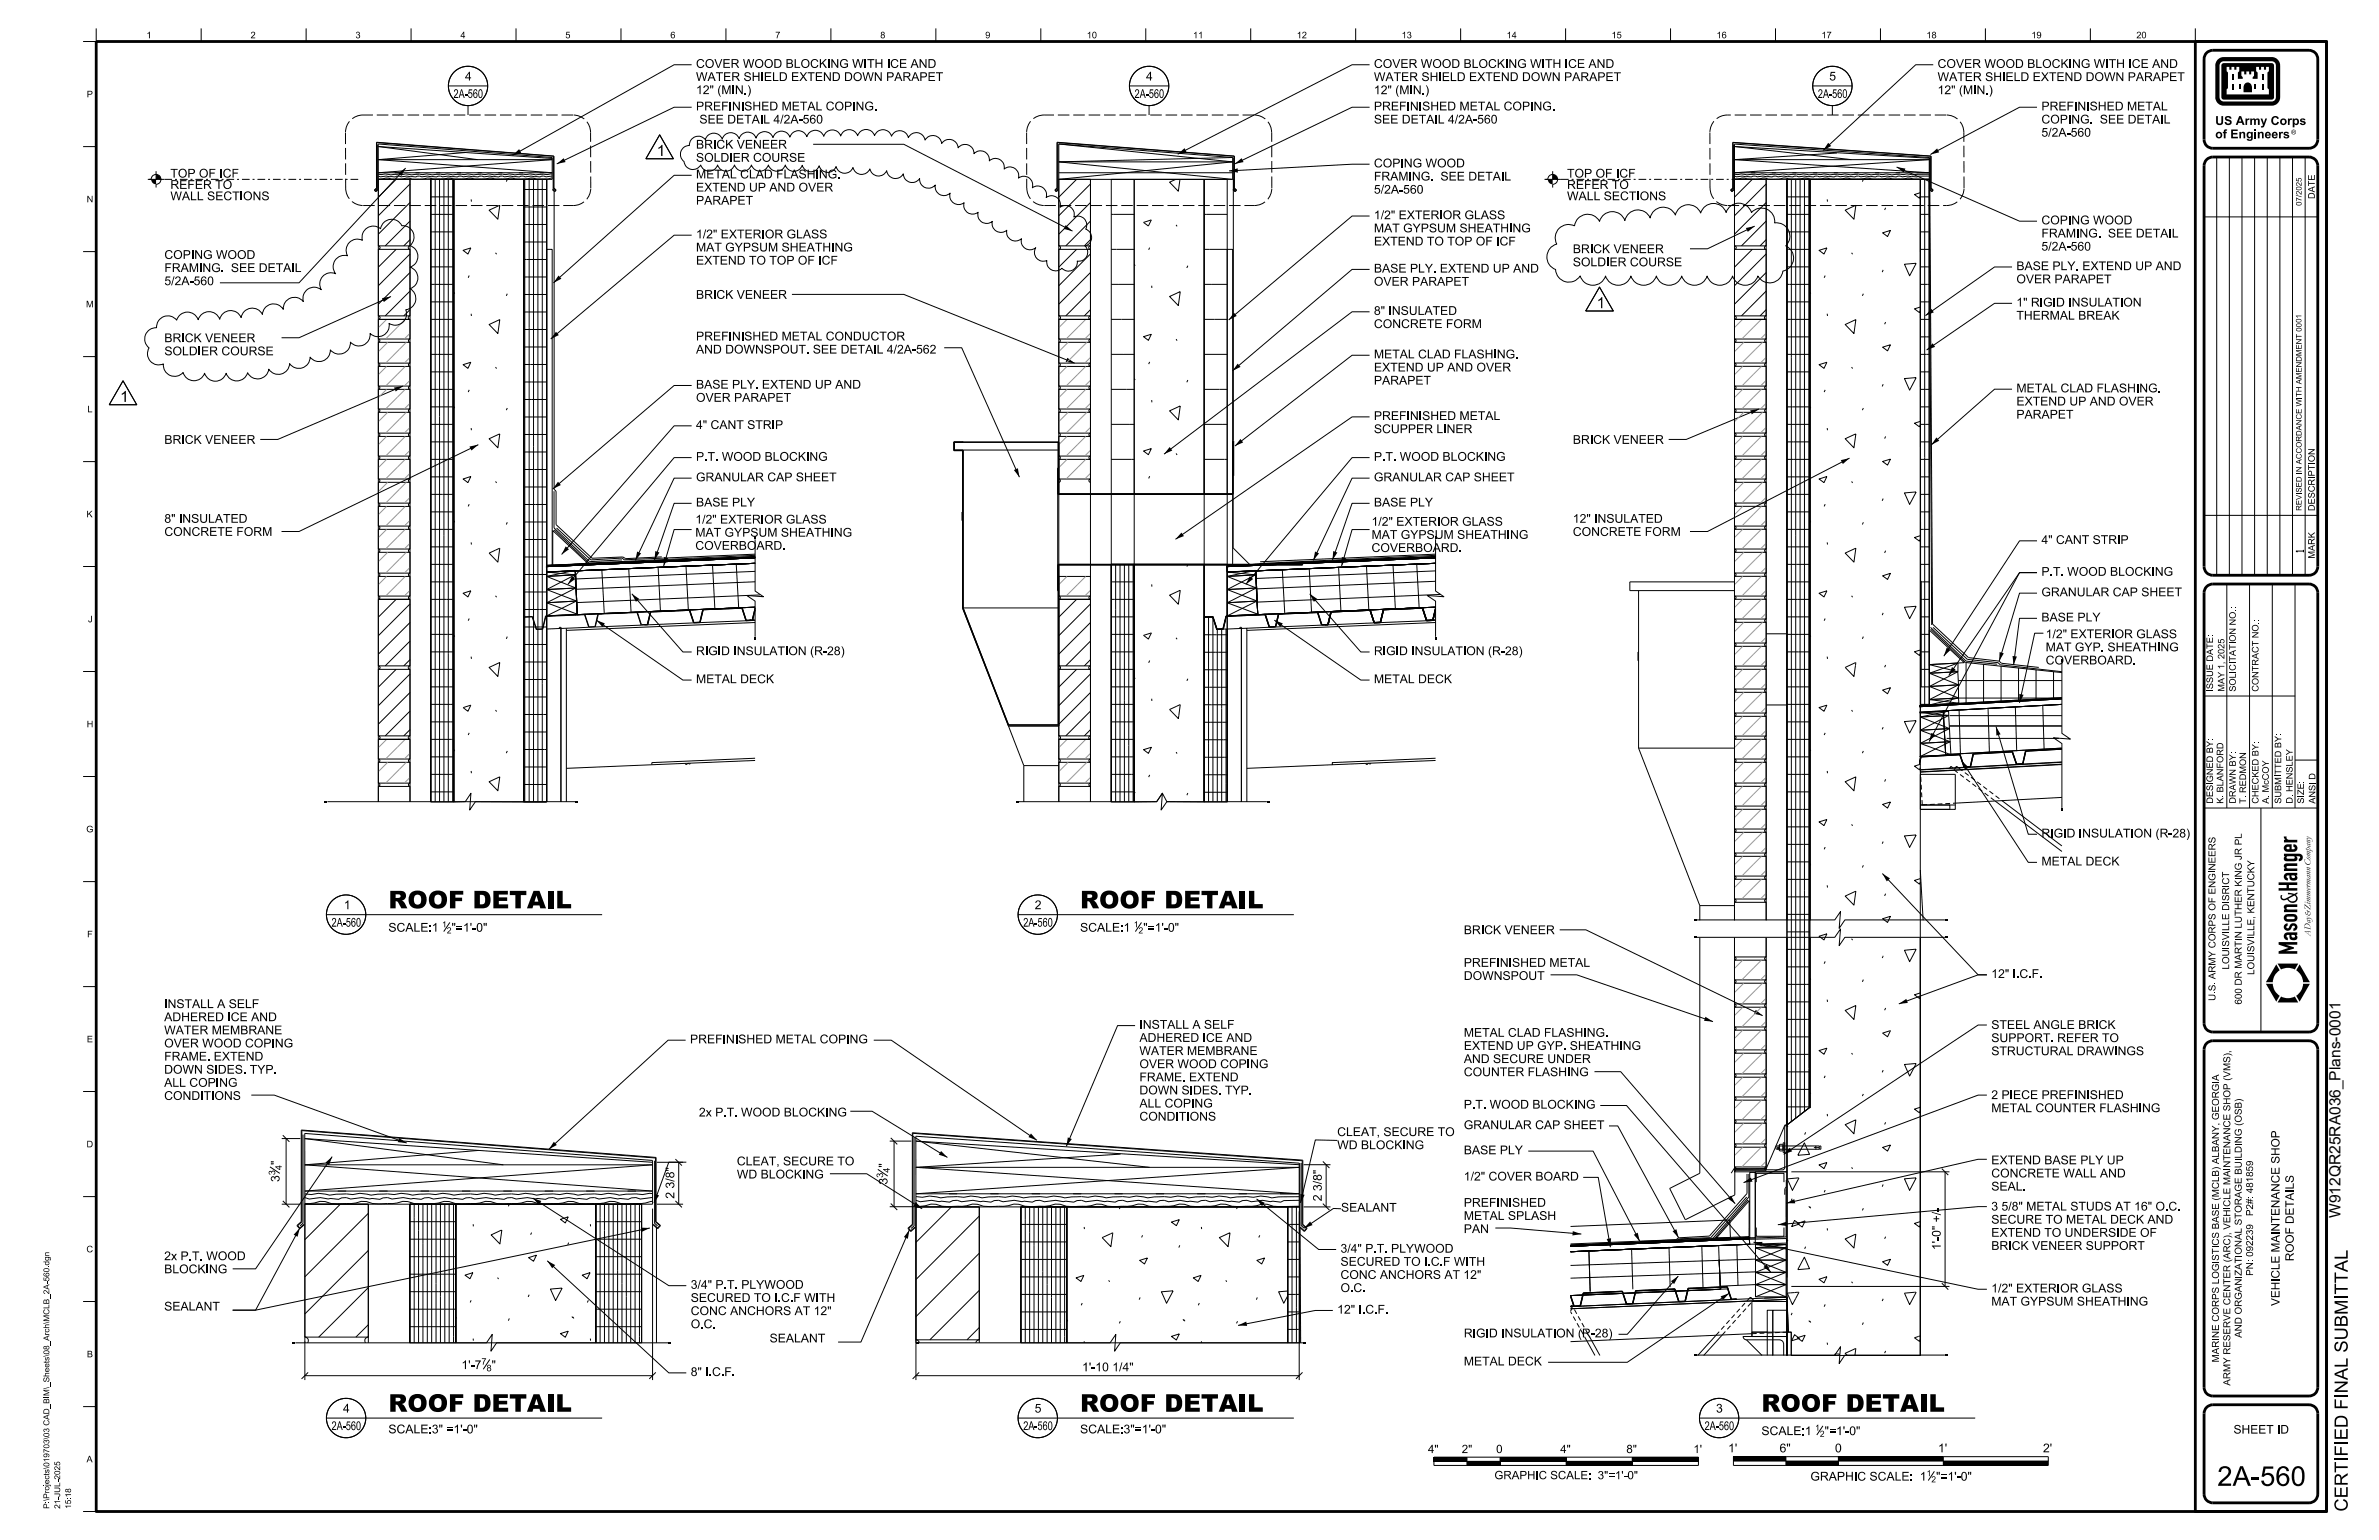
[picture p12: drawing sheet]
<svg xmlns="http://www.w3.org/2000/svg" width="864mm" height="559mm" viewBox="0 0 864 559" stroke-linecap="round" stroke-linejoin="round" font-family="sans-serif">
<defs><g id="words">
<text font-size="7.1" x="804.9" y="539.2">2A-560</text>
<g font-size="6.3">
<text x="141" y="329.6">ROOF DETAIL</text>
<text x="392.1" y="329.6">ROOF DETAIL</text>
<text x="141" y="512.3">ROOF DETAIL</text>
<text x="392.1" y="512.3">ROOF DETAIL</text>
<text x="639.4" y="512.3">ROOF DETAIL</text>
</g>
<text font-size="5.6" x="849.7" y="442" transform="rotate(-90 849.7 442)">W912QR25RA036_Plans-0001</text>
<g font-size="4.8">
<text x="852.2" y="471.6" transform="rotate(-90 852.2 471.6)">I</text>
<text x="852.2" y="469.7" transform="rotate(-90 852.2 469.7)">TTAL</text>
<text x="852.2" y="505.6" transform="rotate(-90 852.2 505.6)">NALSUBM</text>
<text x="852.2" y="522.6" transform="rotate(-90 852.2 522.6)">ED FI</text>
<text x="852.2" y="528.5" transform="rotate(-90 852.2 528.5)">FI</text>
<text x="852.2" y="548.5" transform="rotate(-90 852.2 548.5)">CERTI</text>
</g>
<g font-size="4">
<text x="238.4" y="56.6">1</text>
<text x="579.6" y="111.8">1</text>
<text x="43.6" y="145.9">1</text>
</g>
<g font-size="3.2">
<text x="168.8" y="29.2">4</text>
<text x="252.7" y="29.4">WATER SHIELD EXTEND DOWN PARAPET</text>
<text x="252.7" y="24.6">COVER WOOD BLOCKING WITH ICE AND</text>
<text x="416" y="29.2">4</text>
<text x="498.7" y="29.4">WATER SHIELD EXTEND DOWN PARAPET</text>
<text x="498.7" y="24.6">COVER WOOD BLOCKING WITH ICE AND</text>
<text x="664" y="29.2">5</text>
<text x="703.4" y="29.4">WATER SHIELD EXTEND DOWN PARAPET</text>
<text x="703.4" y="24.6">COVER WOOD BLOCKING WITH ICE AND</text>
<text x="164.6" y="35.6">2A-560</text>
<text x="252.7" y="34.2">12&quot; (MIN.)</text>
<text x="411.9" y="35.6">2A-560</text>
<text x="498.7" y="34.2">12&quot; (MIN.)</text>
<text x="659.9" y="35.6">2A-560</text>
<text x="703.4" y="34.2">12&quot; (MIN.)</text>
<text x="252.7" y="40.1">PREFINISHED METAL COPING.</text>
<text x="498.7" y="40.1">PREFINISHED METAL COPING.</text>
<text x="741.1" y="40.1">PREFINISHED METAL</text>
<text x="253.8" y="44.8">SEE DETAIL 4/2A-560</text>
<text x="498.7" y="44.8">SEE DETAIL 4/2A-560</text>
<text x="741.1" y="44.8">COPING.</text>
<text x="762.1" y="44.8">SEE DETAIL</text>
<text x="804.1" y="45.3">US Army Corps</text>
<text x="252.7" y="53.9">BRICK VENEER</text>
<text x="741.1" y="49.6">5/2A-560</text>
<text x="804.1" y="50.2">of Engineers</text>
<text x="252.7" y="58.7">SOLDIER COURSE</text>
<text x="61.9" y="64.4">TOP OF ICF</text>
<text x="252.7" y="64.7">METAL CLAD FLASHING.</text>
<text x="498.7" y="65.5">FRAMING.</text>
<text x="498.7" y="60.7">COPING WOOD</text>
<text x="523.4" y="65.5">SEE DETAIL</text>
<text x="568.9" y="64.4">TOP OF ICF</text>
<text x="61.9" y="68.6">REFER TO</text>
<text x="252.7" y="69.5">EXTEND UP AND OVER</text>
<text x="498.7" y="70.3">5/2A-560</text>
<text x="568.9" y="68.6">REFER TO</text>
<text x="61.9" y="72.7">WALL SECTIONS</text>
<text x="252.7" y="74.3">PARAPET</text>
<text x="568.9" y="72.7">WALL SECTIONS</text>
<text x="498.7" y="79.5">1/2&quot; EXTERIOR GLASS</text>
<text x="741.1" y="81.4">COPING WOOD</text>
<text x="252.7" y="86.5">1/2&quot; EXTERIOR GLASS</text>
<text x="498.7" y="89.1">EXTEND TO TOP OF ICF</text>
<text x="498.7" y="84.3">MAT GYPSUM SHEATHING</text>
<text x="741.1" y="86.2">FRAMING.</text>
<text x="765.7" y="86.2">SEE DETAIL</text>
<text x="59.7" y="94">COPING WOOD</text>
<text x="252.7" y="91.2">MAT GYPSUM SHEATHING</text>
<text x="570.9" y="91.9">BRICK VENEER</text>
<text x="741.1" y="90.9">5/2A-560</text>
<text x="59.7" y="98.7">FRAMING.</text>
<text x="84.3" y="98.7">SEE DETAIL</text>
<text x="252.7" y="96">EXTEND TO TOP OF ICF</text>
<text x="498.7" y="98.9">BASE PLY. EXTEND UP AND</text>
<text x="570.9" y="96.6">SOLDIER COURSE</text>
<text x="732" y="98">BASE PLY. EXTEND UP AND</text>
<text x="59.7" y="103.5">5/2A-560</text>
<text x="498.7" y="103.7">OVER PARAPET</text>
<text x="732" y="102.8">OVER PARAPET</text>
<text x="252.7" y="108.4">BRICK VENEER</text>
<text x="732" y="111.2">1&quot; RIGID INSULATION</text>
<text x="498.7" y="119">CONCRETE FORM</text>
<text x="498.7" y="114.3">8&quot; INSULATED</text>
<text x="732" y="116">THERMAL BREAK</text>
<text x="59.7" y="124.2">BRICK VENEER</text>
<text x="252.7" y="123.5">PREFINISHED METAL CONDUCTOR</text>
<text x="59.7" y="128.9">SOLDIER COURSE</text>
<text x="252.7" y="128.3">AND DOWNSPOUT. SEE DETAIL 4/2A-562</text>
<text x="498.7" y="130.1">METAL CLAD FLASHING.</text>
<text x="498.7" y="134.8">EXTEND UP AND OVER</text>
<text x="252.7" y="141">BASE PLY. EXTEND UP AND</text>
<text x="498.7" y="139.6">PARAPET</text>
<text x="732" y="142.4">METAL CLAD FLASHING.</text>
<text x="252.7" y="145.8">OVER PARAPET</text>
<text x="732" y="147.1">EXTEND UP AND OVER</text>
<text x="252.7" y="155.7">4&quot; CANT STRIP</text>
<text x="498.7" y="152.4">PREFINISHED METAL</text>
<text x="732" y="151.9">PARAPET</text>
<text x="59.7" y="161.1">BRICK VENEER</text>
<text x="498.7" y="157.2">SCUPPER LINER</text>
<text x="570.9" y="161.1">BRICK VENEER</text>
<text x="252.7" y="167.2">P.T. WOOD BLOCKING</text>
<text x="498.7" y="167.2">P.T. WOOD BLOCKING</text>
<text x="252.7" y="174.7">GRANULAR CAP SHEET</text>
<text x="498.7" y="174.7">GRANULAR CAP SHEET</text>
<text x="252.7" y="183.8">BASE PLY</text>
<text x="498.7" y="183.8">BASE PLY</text>
<text x="59.7" y="189.7">8&quot; INSULATED</text>
<text x="252.4" y="190">1/2&quot; EXTERIOR GLASS</text>
<text x="497.9" y="190.8">1/2&quot; EXTERIOR GLASS</text>
<text x="570.9" y="189.7">12&quot; INSULATED</text>
<text x="59.7" y="194.5">CONCRETE FORM</text>
<text x="252.4" y="194.7">MAT GYPSUM SHEATHING</text>
<text x="497.9" y="195.5">MAT GYPSUM SHEATHING</text>
<text x="570.9" y="194.5">CONCRETE FORM</text>
<text x="741.1" y="197.4">4&quot; CANT STRIP</text>
<text x="252.4" y="199.5">COVERBOARD.</text>
<text x="497.9" y="200.3">COVERBOARD.</text>
<text x="741.1" y="208.9">P.T. WOOD BLOCKING</text>
<text x="741.1" y="216.4">GRANULAR CAP SHEET</text>
<text x="741.1" y="225.5">BASE PLY</text>
<text x="742.6" y="231.6">1/2&quot; EXTERIOR GLASS</text>
<text x="252.7" y="237.7">RIGID INSULATION (R-28)</text>
<text x="498.7" y="237.7">RIGID INSULATION (R-28)</text>
<text x="742.6" y="236.3">MAT GYP. SHEATHING</text>
<text x="742.6" y="241.1">COVERBOARD.</text>
<text x="252.7" y="247.9">METAL DECK</text>
<text x="498.7" y="247.9">METAL DECK</text>
<text x="741.1" y="303.9">RIGID INSULATION (R-28)</text>
<text x="741.1" y="314.1">METAL DECK</text>
<text x="124.8" y="329.9">1</text>
<text x="375.6" y="329.9">2</text>
<text x="120.4" y="336.3">2A-560</text>
<text x="141" y="338.1">SCALE:1</text>
<text x="163.9" y="338.1">&quot;=1'-0&quot;</text>
<text x="371.4" y="336.3">2A-560</text>
<text x="392.1" y="338.1">SCALE:1</text>
<text x="415" y="338.1">&quot;=1'-0&quot;</text>
<text x="531.4" y="339">BRICK VENEER</text>
<text x="531.4" y="350.8">PREFINISHED METAL</text>
<text x="531.4" y="355.6">DOWNSPOUT</text>
<text x="722.9" y="354.9">12&quot; I.C.F.</text>
<text x="59.6" y="365.8">INSTALL A SELF</text>
<text x="59.6" y="370.5">ADHERED ICE AND</text>
<text x="59.6" y="375.3">WATER MEMBRANE</text>
<text x="413.6" y="373.3">INSTALL A SELF</text>
<text x="531.4" y="376.2">METAL CLAD FLASHING.</text>
<text x="722.9" y="373.4">STEEL ANGLE BRICK</text>
<text x="59.6" y="380.1">OVER WOOD COPING</text>
<text x="250.5" y="378.6">PREFINISHED METAL COPING</text>
<text x="413.6" y="382.8">WATER MEMBRANE</text>
<text x="413.6" y="378.1">ADHERED ICE AND</text>
<text x="531.4" y="381">EXTEND UP GYP. SHEATHING</text>
<text x="722.9" y="382.9">STRUCTURAL DRAWINGS</text>
<text x="722.9" y="378.1">SUPPORT. REFER TO</text>
<text x="59.6" y="389.6">DOWN SIDES. TYP.</text>
<text x="59.6" y="384.8">FRAME. EXTEND</text>
<text x="413.6" y="387.6">OVER WOOD COPING</text>
<text x="531.4" y="385.7">AND SECURE UNDER</text>
<text x="59.6" y="394.4">ALL COPING</text>
<text x="413.6" y="392.3">FRAME. EXTEND</text>
<text x="531.4" y="390.5">COUNTER FLASHING</text>
<text x="59.6" y="399.1">CONDITIONS</text>
<text x="413.6" y="401.9">ALL COPING</text>
<text x="413.6" y="397.1">DOWN SIDES. TYP.</text>
<text x="722.9" y="398.8">2 PIECE PREFINISHED</text>
<text x="253.7" y="405.1">2x P.T. WOOD BLOCKING</text>
<text x="413.6" y="406.6">CONDITIONS</text>
<text x="531.4" y="402.3">P.T. WOOD BLOCKING</text>
<text x="722.9" y="403.6">METAL COUNTER FLASHING</text>
<text x="485.4" y="412.2">CLEAT, SECURE TO</text>
<text x="531.4" y="409.7">GRANULAR CAP SHEET</text>
<text x="485.4" y="417">WD BLOCKING</text>
<text x="531.4" y="418.9">BASE PLY</text>
<text x="101.5" y="422.7" transform="rotate(-90 101.5 422.7)">&quot;</text>
<text x="267.5" y="422.9">CLEAT, SECURE TO</text>
<text x="322.2" y="423.7" transform="rotate(-90 322.2 423.7)">&quot;</text>
<text x="722.9" y="422.5">EXTEND BASE PLY UP</text>
<text x="101.5" y="428.9" transform="rotate(-90 101.5 428.9)">3</text>
<text x="244.8" y="427.6" transform="rotate(-90 244.8 427.6)">8</text>
<text x="267.5" y="427.6">WD BLOCKING</text>
<text x="322.2" y="429.8" transform="rotate(-90 322.2 429.8)">3</text>
<text x="479.8" y="428.5" transform="rotate(-90 479.8 428.5)">8</text>
<text x="531.4" y="428.4">1/2&quot; COVER BOARD</text>
<text x="722.9" y="427.2">CONCRETE WALL AND</text>
<text x="244.8" y="435" transform="rotate(-90 244.8 435)">23/&quot;</text>
<text x="479.8" y="435.9" transform="rotate(-90 479.8 435.9)">23/&quot;</text>
<text x="531.4" y="437.9">PREFINISHED</text>
<text x="722.9" y="432">SEAL.</text>
<text x="486.8" y="439.7">SEALANT</text>
<text x="531.4" y="442.7">METAL SPLASH</text>
<text x="704.5" y="439.7" transform="rotate(-90 704.5 439.7)">-</text>
<text x="722.9" y="439.3">3 5/8&quot; METAL STUDS AT 16&quot; O.C.</text>
<text x="531.4" y="447.4">PAN</text>
<text x="722.9" y="448.8">EXTEND TO UNDERSIDE OF</text>
<text x="722.9" y="444">SECURE TO METAL DECK AND</text>
<text x="486.6" y="454.5">3/4&quot; P.T. PLYWOOD</text>
<text x="704.5" y="453.6" transform="rotate(-90 704.5 453.6)">1'0&quot;+/</text>
<text x="704.5" y="450.3" transform="rotate(-90 704.5 450.3)">-</text>
<text x="722.9" y="453.5">BRICK VENEER SUPPORT</text>
<text x="59.6" y="457.3">2x P.T. WOOD</text>
<text x="486.6" y="459.3">SECURED TO I.C.F WITH</text>
<text x="59.6" y="462">BLOCKING</text>
<text x="250.7" y="467.7">3/4&quot; P.T. PLYWOOD</text>
<text x="486.6" y="464.1">CONC ANCHORS AT 12&quot;</text>
<text x="250.7" y="472.4">SECURED TO I.C.F WITH</text>
<text x="486.6" y="468.8">O.C.</text>
<text x="722.9" y="473.7">MAT GYPSUM SHEATHING</text>
<text x="722.9" y="469">1/2&quot; EXTERIOR GLASS</text>
<text x="59.6" y="475.5">SEALANT</text>
<text x="250.7" y="477.2">CONC ANCHORS AT 12&quot;</text>
<text x="485.4" y="476.7">12&quot; I.C.F.</text>
<text x="250.7" y="482">O.C.</text>
<text x="531.4" y="485.3">RIGID INSULATION (R-28)</text>
<text x="279.4" y="487.1">SEALANT</text>
<text x="167.5" y="496.8">1'-7</text>
<text x="178.5" y="496.8">&quot;</text>
<text x="392.8" y="497.6">1'-10 1/4&quot;</text>
<text x="531.4" y="495.5">METAL DECK</text>
<text x="250.7" y="499.3">8&quot; I.C.F.</text>
<text x="124.5" y="512.6">4</text>
<text x="375.6" y="512.6">5</text>
<text x="622.9" y="512.6">3</text>
<text x="120.4" y="518.9">2A-560</text>
<text x="141" y="520.1">SCALE:3&quot; =1'-0&quot;</text>
<text x="371.4" y="518.9">2A-560</text>
<text x="392.1" y="520.1">SCALE:3&quot;=1'-0&quot;</text>
<text x="618.8" y="518.9">2A-560</text>
<text x="639.4" y="520.7">SCALE:1</text>
<text x="662.3" y="520.7">&quot;=1'-0&quot;</text>
<text x="627.3" y="527">1'</text>
<text x="646" y="527">6&quot;</text>
<text x="666.1" y="527">0</text>
<text x="703.5" y="527">1'</text>
<text x="741.6" y="527">2'</text>
<text x="657.2" y="537.3">GRAPHIC SCALE:</text>
<text x="697.7" y="537.3">1</text>
<text x="702.8" y="537.3">&quot;=1'-0&quot;</text>
</g>
<text font-size="3.1" x="810.8" y="520.2">SHEET ID</text>
<g font-size="3">
<text x="827.5" y="429.4" transform="rotate(-90 827.5 429.4)">CE SHOP</text>
<text x="832.7" y="431.6" transform="rotate(-90 832.7 431.6)">L</text>
<text x="827.5" y="443.8" transform="rotate(-90 827.5 443.8)">TENAN</text>
<text x="827.5" y="446.9" transform="rotate(-90 827.5 446.9)">N</text>
<text x="827.5" y="450.9" transform="rotate(-90 827.5 450.9)">AI</text>
<text x="832.7" y="457.6" transform="rotate(-90 832.7 457.6)">ROOF DETAIS</text>
<text x="827.5" y="465.1" transform="rotate(-90 827.5 465.1)">I</text>
<text x="827.5" y="463.9" transform="rotate(-90 827.5 463.9)">CLE M</text>
<text x="827.5" y="473.9" transform="rotate(-90 827.5 473.9)">VEH</text>
<text x="518.4" y="527.2">4&quot;</text>
<text x="530.6" y="527.2">2&quot;</text>
<text x="543.1" y="527.2">0</text>
<text x="566.4" y="527.2">4&quot;</text>
<text x="590.4" y="527.2">8&quot;</text>
<text x="614.7" y="527.2">1'</text>
<text x="542.5" y="536.7">GRAPHIC SCALE:</text>
<text x="580.9" y="536.7">3&quot;=1'-0&quot;</text>
</g>
<text font-size="2.7" x="836.2" y="200.4" transform="rotate(-90 836.2 200.4)">1</text>
<g font-size="2.5">
<text x="804.2" y="315.9" transform="rotate(-90 804.2 315.9)">NEERS</text>
<text x="809.2" y="321" transform="rotate(-90 809.2 321)">CT</text>
<text x="813.8" y="318.4" transform="rotate(-90 813.8 318.4)">NG JR PL</text>
<text x="809.2" y="326.9" transform="rotate(-90 809.2 326.9)">SRI</text>
<text x="818.3" y="324.2" transform="rotate(-90 818.3 324.2)">TUCKY</text>
<text x="809.2" y="337.8" transform="rotate(-90 809.2 337.8)">LLE DI</text>
<text x="813.8" y="340.5" transform="rotate(-90 813.8 340.5)">N LUTHER KI</text>
<text x="818.3" y="339.7" transform="rotate(-90 818.3 339.7)">LLE,KEN</text>
<text x="809.2" y="343.5" transform="rotate(-90 809.2 343.5)">SVI</text>
<text x="818.3" y="345.5" transform="rotate(-90 818.3 345.5)">SVI</text>
<text x="809.2" y="351.8" transform="rotate(-90 809.2 351.8)">LOUI</text>
<text x="818.3" y="353.7" transform="rotate(-90 818.3 353.7)">LOUI</text>
<text x="804.2" y="359.6" transform="rotate(-90 804.2 359.6)">S.ARMY CORPS OF ENGI</text>
<text x="804.2" y="363.2" transform="rotate(-90 804.2 363.2)">U.</text>
<text x="813.8" y="364.5" transform="rotate(-90 813.8 364.5)">600DR MARTI</text>
<text x="809.6" y="382.1" transform="rotate(-90 809.6 382.1)">,</text>
<text x="805.5" y="392.2" transform="rotate(-90 805.5 392.2)">A</text>
<text x="809.6" y="391" transform="rotate(-90 809.6 391)">VMS)</text>
<text x="813.8" y="407.3" transform="rotate(-90 813.8 407.3)">OSB)</text>
<text x="813.8" y="414.8" transform="rotate(-90 813.8 414.8)">NG (</text>
<text x="809.6" y="423.7" transform="rotate(-90 809.6 423.7)">NTENANCE SHOP (</text>
<text x="813.8" y="420.4" transform="rotate(-90 813.8 420.4)">L</text>
<text x="805.5" y="434.4" transform="rotate(-90 805.5 434.4)">MCLB)ALBANY,GEORGI</text>
<text x="809.6" y="437.9" transform="rotate(-90 809.6 437.9)">CLE MAI</text>
<text x="817.9" y="441.3" transform="rotate(-90 817.9 441.3)">P2#:481859</text>
<text x="809.6" y="448.2" transform="rotate(-90 809.6 448.2)">,VEHI</text>
<text x="805.5" y="452" transform="rotate(-90 805.5 452)">CS BASE (</text>
<text x="813.8" y="455.3" transform="rotate(-90 813.8 455.3)">ONALSTORAGE BUIDI</text>
<text x="805.5" y="457.5" transform="rotate(-90 805.5 457.5)">STI</text>
<text x="809.6" y="456.8" transform="rotate(-90 809.6 456.8)">ARC)</text>
<text x="813.8" y="463" transform="rotate(-90 813.8 463)">ZATI</text>
<text x="817.9" y="462.9" transform="rotate(-90 817.9 462.9)">PN:092239</text>
<text x="805.5" y="485.5" transform="rotate(-90 805.5 485.5)">NE CORPS LOGI</text>
<text x="813.8" y="485.4" transform="rotate(-90 813.8 485.4)">AND ORGANI</text>
<text x="805.5" y="494.4" transform="rotate(-90 805.5 494.4)">MARI</text>
<text x="809.6" y="502.8" transform="rotate(-90 809.6 502.8)">ARMY RESERVE CENTER (</text>
</g>
<g font-size="2.4">
<text x="53.1" y="13.9">1</text>
<text x="91" y="13.9">2</text>
<text x="129" y="13.9">3</text>
<text x="167.1" y="13.9">4</text>
<text x="205.2" y="13.9">5</text>
<text x="243.3" y="13.9">6</text>
<text x="281.4" y="13.9">7</text>
<text x="319.5" y="13.9">8</text>
<text x="357.6" y="13.9">9</text>
<text x="394.5" y="13.9">10</text>
<text x="433.1" y="13.9">11</text>
<text x="470.7" y="13.9">12</text>
<text x="508.8" y="13.9">13</text>
<text x="546.9" y="13.9">14</text>
<text x="585" y="13.9">15</text>
<text x="623.1" y="13.9">16</text>
<text x="661.2" y="13.9">17</text>
<text x="699.3" y="13.9">18</text>
<text x="737.4" y="13.9">19</text>
<text x="775.5" y="13.9">20</text>
<text x="31.5" y="35.3">P</text>
<text x="31.5" y="73.4">N</text>
<text x="840.3" y="72.2" transform="rotate(-90 840.3 72.2)">DATE</text>
<text x="31.2" y="111.5">M</text>
<text x="31.7" y="149.6">L</text>
<text x="840.3" y="167.7" transform="rotate(-90 840.3 167.7)">ON</text>
<text x="840.3" y="172.9" transform="rotate(-90 840.3 172.9)">PTI</text>
<text x="840.3" y="185.4" transform="rotate(-90 840.3 185.4)">DESCRI</text>
<text x="31.4" y="187.7">K</text>
<text x="840.3" y="202.7" transform="rotate(-90 840.3 202.7)">M</text>
<text x="840.3" y="199.9" transform="rotate(-90 840.3 199.9)">ARK</text>
<text x="811.6" y="221" transform="rotate(-90 811.6 221)">:</text>
<text x="32" y="225.8">J</text>
<text x="819.9" y="225.7" transform="rotate(-90 819.9 225.7)">:</text>
<text x="811.6" y="232.9" transform="rotate(-90 811.6 232.9)">ON NO.</text>
<text x="811.6" y="243.4" transform="rotate(-90 811.6 243.4)">CI</text>
<text x="811.6" y="240.1" transform="rotate(-90 811.6 240.1)">TATI</text>
<text x="803.3" y="251" transform="rotate(-90 803.3 251)">I</text>
<text x="803.3" y="250.1" transform="rotate(-90 803.3 250.1)">SSUE DATE:</text>
<text x="807.5" y="251" transform="rotate(-90 807.5 251)">MAY 1,2025</text>
<text x="811.6" y="251" transform="rotate(-90 811.6 251)">SOLI</text>
<text x="819.9" y="251" transform="rotate(-90 819.9 251)">CONTRACT NO.</text>
<text x="31.5" y="263.9">H</text>
<text x="807.1" y="278.9" transform="rotate(-90 807.1 278.9)">FORD</text>
<text x="815.3" y="277.9" transform="rotate(-90 815.3 277.9)">ON</text>
<text x="828.1" y="281.1" transform="rotate(-90 828.1 281.1)">TTED BY:</text>
<text x="803.3" y="283.9" transform="rotate(-90 803.3 283.9)">GNED BY:</text>
<text x="823.6" y="284.8" transform="rotate(-90 823.6 284.8)">cCOY</text>
<text x="803.3" y="291.6" transform="rotate(-90 803.3 291.6)">DESI</text>
<text x="807.1" y="291.6" transform="rotate(-90 807.1 291.6)">K.BLAN</text>
<text x="811.6" y="291.6" transform="rotate(-90 811.6 291.6)">DRAW N BY:</text>
<text x="815.3" y="291.6" transform="rotate(-90 815.3 291.6)">T.REDM</text>
<text x="819.9" y="291.6" transform="rotate(-90 819.9 291.6)">CHECKED BY:</text>
<text x="823.6" y="291.6" transform="rotate(-90 823.6 291.6)">A.M</text>
<text x="828.1" y="291.6" transform="rotate(-90 828.1 291.6)">SUBMI</text>
<text x="832.2" y="291.6" transform="rotate(-90 832.2 291.6)">D.HENSLEY</text>
<text x="836.4" y="291.6" transform="rotate(-90 836.4 291.6)">SI</text>
<text x="836.4" y="288.5" transform="rotate(-90 836.4 288.5)">ZE:</text>
<text x="840.5" y="291.6" transform="rotate(-90 840.5 291.6)">ANSID</text>
<text x="31.3" y="302">G</text>
<text x="31.6" y="340.1">F</text>
<text x="31.5" y="378.2">E</text>
<text x="31.4" y="416.3">D</text>
<text x="102.3" y="424.6" transform="rotate(-90 102.3 424.6)">4</text>
<text x="323" y="425.5" transform="rotate(-90 323 425.5)">4</text>
<text x="99.9" y="426.4" transform="rotate(-90 99.9 426.4)">3</text>
<text x="320.6" y="427.4" transform="rotate(-90 320.6 427.4)">3</text>
<text x="31.4" y="454.4">C</text>
<text x="31.5" y="492.5">B</text>
<text x="174.8" y="495.2">7</text>
<text x="176.6" y="497.6">8</text>
<text x="31.4" y="530.6">A</text>
</g>
<g font-size="2.2">
<text x="160.5" y="336.5">1</text>
<text x="162.2" y="338.7">2</text>
<text x="411.6" y="336.5">1</text>
<text x="413.3" y="338.7">2</text>
<text x="658.9" y="519.2">1</text>
<text x="660.6" y="521.4">2</text>
<text x="699.4" y="535.7">1</text>
<text x="701.1" y="537.9">2</text>
</g>
<g font-size="2.1">
<text x="17.9" y="459.2" transform="rotate(-90 17.9 459.2)">dgn</text>
<text x="17.9" y="465" transform="rotate(-90 17.9 465)">560.</text>
<text x="17.9" y="479.6" transform="rotate(-90 17.9 479.6)">MCLB_2A-</text>
<text x="17.9" y="483.6" transform="rotate(-90 17.9 483.6)">c</text>
<text x="17.9" y="493.8" transform="rotate(-90 17.9 493.8)">s08_Arh\</text>
<text x="17.9" y="503.3" transform="rotate(-90 17.9 503.3)">_</text>
<text x="17.9" y="506.6" transform="rotate(-90 17.9 506.6)">M\Sheet\</text>
<text x="17.9" y="521.5" transform="rotate(-90 17.9 521.5)">03CAD_BI</text>
<text x="17.9" y="534.6" transform="rotate(-90 17.9 534.6)">s019703\</text>
<text x="21.8" y="536.9" transform="rotate(-90 21.8 536.9)">2025</text>
<text x="17.9" y="544.7" transform="rotate(-90 17.9 544.7)">\</text>
<text x="17.9" y="540.9" transform="rotate(-90 17.9 540.9)">oj</text>
<text x="21.8" y="543.2" transform="rotate(-90 21.8 543.2)">J</text>
<text x="25.8" y="543.3" transform="rotate(-90 25.8 543.3)">18</text>
<text x="17.9" y="547.5" transform="rotate(-90 17.9 547.5)">P:Pr ect\</text>
<text x="21.8" y="547.5" transform="rotate(-90 21.8 547.5)">21-UL-</text>
<text x="25.8" y="547.5" transform="rotate(-90 25.8 547.5)">15:</text>
</g>
<g font-size="2">
<text x="835.5" y="70.8" transform="rotate(-90 835.5 70.8)">2025</text>
<text x="835.5" y="74.7" transform="rotate(-90 835.5 74.7)">07/</text>
<text x="835.4" y="118.7" transform="rotate(-90 835.4 118.7)">001</text>
<text x="835.5" y="144" transform="rotate(-90 835.5 144)">TH AMENDMENT 00</text>
<text x="835.5" y="171.3" transform="rotate(-90 835.5 171.3)">N ACCORDANCE W I</text>
<text x="835.5" y="178.7" transform="rotate(-90 835.5 178.7)">SED I</text>
<text x="835.5" y="185.4" transform="rotate(-90 835.5 185.4)">REVI</text>
</g>
<text font-size="1.7" x="831.7" y="48.8">®</text>
</g></defs>
<g fill="none" stroke="#000" stroke-width=".36">
<path d="M34.9 10.3v4.8h-4.7M73 10.3v4.8M111.1 10.3v4.8M149.2 10.3v4.8M187.3 10.3v4.8M225.4 10.3v4.8M263.5 10.3v4.8M301.6 10.3v4.8M339.7 10.3v4.8M377.8 10.3v4.8M415.9 10.3v4.8M454 10.3v4.8"/>
<path d="M492.1 10.3v4.8M530.2 10.3v4.8M568.3 10.3v4.8M606.4 10.3v4.8M644.5 10.3v4.8M682.6 10.3v4.8M720.7 10.3v4.8M758.8 10.3v4.8M796.9 10.3v4.8M821.1 27.1h.1M821.5 29.1h.1M30.2 53.2h4.7"/>
<path d="M804.7 57v151.7M809.3 57v151.7M813.9 57v151.7M818.4 57v151.7M823 57v151.7M827.6 57v151.7M832.2 57v151.7M836.8 57v151.7M800.1 78.7h41.3M30.2 91.3h4.7M30.2 129.4h4.7M30.2 167.5h4.7"/>
<path d="M800.1 187h41.3M30.2 205.6h4.7M808.4 211.9v81.3M816.6 211.9v81.3M824.9 211.9v81.3M833.1 211.9v81.3M30.2 243.7h4.7M800.1 252.6h33M833.1 275.8h8.3M30.2 281.8h4.7M800.1 293.2h41.3M820.7 293.2v81.3"/>
<path d="M30.2 319.9h4.7M30.2 358h4.7M30.2 396.1h4.7M30.2 434.2h4.7M30.2 472.3h4.7M30.2 510.4h4.7M30.2 548.5h4.7"/>
</g>
<path d="M34.9 15.1h809.6v533.4h-809.6zM796.9 15.1h47.6v533.4h-47.6zM801 19.2l.8-.6 1.5-.4h34.9a3.2 3.2 0 0 1 3.2 3.2v29.2a3.1 3.1 0 0 1-3.2 3.2h-34.9a3.1 3.1 0 0 1-3.2-3.2v-29.2l.3-1.4zM801 57.9l1.3-.8 1-.1h34.9a3.2 3.2 0 0 1 3.2 3.1v145.5a3.1 3.1 0 0 1-3.2 3.1h-34.9a3.1 3.1 0 0 1-3.2-3.1v-145.5l.3-1.4zM801 212.9l1.3-.8 1-.2h34.9a3.2 3.2 0 0 1 3.2 3.2v156.2a3.1 3.1 0 0 1-3.2 3.2h-34.9a3.1 3.1 0 0 1-3.2-3.2v-156.2l.3-1.4zM801 378.6l1.3-.8 1-.2h34.9a3.2 3.2 0 0 1 3.2 3.2v122.6a3.1 3.1 0 0 1-3.2 3.2h-34.9a3.1 3.1 0 0 1-3.2-3.2v-122.6l.3-1.4zM801 510.7l1.3-.8 1-.2h34.9a3.2 3.2 0 0 1 3.2 3.2v29.2a3.2 3.2 0 0 1-3.2 3.2h-34.9a3.2 3.2 0 0 1-3.2-3.2v-29.2l.3-1.4z" fill="none" stroke="#000" stroke-width="1" stroke-linecap="butt"/>
<g fill="#000">
<path d="M805.1 21.6l-.9 1.9v11.8a3 3 0 0 0 3.1 3h17.4a3.1 3.1 0 0 0 3-3v-11.5a3 3 0 0 0-3-3.1h-17.4l-1.2 .2zM806 22.8l1.3-.6h17.4l.7 .2 .6 .6 .2 .8v11.5a1.51 1.51 0 0 1-1.5 1.5h-17.4a1.57 1.57 0 0 1-1.6-1.5v-11.5zM806.6 23.2l-.2 .6v11.5a.85 .85 0 0 0 .9 .9l17.8-.2 .4-.6v-11.6l-.2-.6-.6-.3h-17.4zM808.3 24.3h1v1h.7v-1h1.1v1h.7v-1h1.1v1.5l-.5 .5v2.3h1.7v-.6l-.5-.5v-1.6h1.1v1.1h.7v-1.1h1.1v1.1h.7v-1.1h1v1.6l-.5 .5v.6h1.8v-2.3l-.5-.5v-1.5h1v1h.8v-1h1v1h.8v-1h1v1.5l-.5 .5v5.7l.5 .5v1.8h-15.3v-1.8l.5-.5v-5.7l-.5-.5z" fill-rule="evenodd"/>
<path d="M810.3 30.7h.5v2h-.5z" fill-rule="evenodd"/>
<path d="M810.3 27.1h.5v2h-.5z" fill-rule="evenodd"/>
<path d="M812.9 30.7h.5v1.5h-.5z" fill-rule="evenodd"/>
<path d="M814.8 30.4a1.54 1.54 0 0 1 1.9-.3 1.54 1.54 0 0 1 .8 1.7v1.7h-3.1v-2z" fill-rule="evenodd"/>
<path d="M818.5 30.7h.5v1.5h-.5z" fill-rule="evenodd"/>
<path d="M821.1 27.1h.5v2h-.5z" fill-rule="evenodd"/>
<path d="M821.1 30.7h.5v2h-.5z" fill-rule="evenodd"/>
<path d="M829.2 313.7l.8-.4h3.9v.9h-3.3a.48 .48 0 0 0-.6 .5 .48 .48 0 0 0 .7 .4h3.2v1h-4.8v-1h.5l-.6-.7z" fill-rule="evenodd"/>
<path d="M829 303.5h1.1a.88 .88 0 0 0 1 1.2h2.8v1h-4.8v-1h.5z" fill-rule="evenodd"/>
<path d="M829.4 306.8l.5-.4h2v1.8h.7a.44 .44 0 0 0 .4-.5 .44 .44 0 0 0-.5-.4v-.9a1.39 1.39 0 0 1 1.5 1.4 1.39 1.39 0 0 1-1.7 1.3h-1.6a1.41 1.41 0 0 1-1.5-.7 1.41 1.41 0 0 1 .2-1.6zM830.2 307.4a.46 .46 0 0 0-.1 .5 .46 .46 0 0 0 .5 .3h.5v-.9z" fill-rule="evenodd"/>
<path d="M829.4 317.1l.9-.4h3.6v.9h-.5a1.12 1.12 0 0 1 .4 1.6 1.12 1.12 0 0 1-1.6 .3 1.43 1.43 0 0 1-1.1-1.9h-.5a.5 .5 0 0 0-.6 .5 .5 .5 0 0 0 .5 .5v.9a1.42 1.42 0 0 1-1.3-.8 1.42 1.42 0 0 1 .2-1.6zM831.8 317.6a.63 .63 0 0 0 .5 1 .63 .63 0 0 0 .7-.8z" fill-rule="evenodd"/>
<path d="M829.1 309.8h5.4a1.38 1.38 0 0 1 1.4 1.4 1.38 1.38 0 0 1-1.4 1.3v-.9a.46 .46 0 0 0 .5-.5 .46 .46 0 0 0-.5-.4h-1a1.05 1.05 0 0 1 .4 1.4 1.05 1.05 0 0 1-1.4 .4h-1.8a1.08 1.08 0 0 1-1.5-.3 1.08 1.08 0 0 1 .3-1.5h-.4zM830.2 310.8a.49 .49 0 0 0-.1 .6 .49 .49 0 0 0 .6 .2h1.7a.47 .47 0 0 0 .6-.4 .47 .47 0 0 0-.5-.5z" fill-rule="evenodd"/>
<path d="M836.6 311.8l.3 .1-.3 .2a1.2 1.2 0 0 0 .6 1.2 1.2 1.2 0 0 0 1.4-.1v-.7l-.4-.4a.96 .96 0 0 1 .1 1.7 .96 .96 0 0 1-1.5-.7z" fill-rule="evenodd"/>
<path d="M837.4 317.4l1.2 .5-.3-.3 .2 .1 .2 .4-.5-.2 .5 .7a.9 .9 0 0 1-1.2-1zM837.6 317.7v.1a.71 .71 0 0 0 1 .7z" fill-rule="evenodd"/>
<path d="M837.4 306l1.2 .5-.3-.4 .2 .1 .2 .4-.5-.2 .5 .8a.87 .87 0 0 1-1.2-1zM837.6 306.3a.71 .71 0 0 0 1 .7z" fill-rule="evenodd"/>
<path d="M837.4 308.8l1.2 .4 .1 .3-1.2-.6 1.2 1.1-1.2-.4 1.2 1.2-1.3-.5v-.3l.6 .3-.6-.9 .7 .3z" fill-rule="evenodd"/>
<path d="M837.4 316.1l1.1 .2 .2 .4-1.2-.4 1.2 1.1-1.2-.3-.1-.4 .7 .3z" fill-rule="evenodd"/>
<path d="M837.4 314.6l1.2 .4-.3-.3 .2 .1 .2 .4-1.2-.3 1.2 1-1.2-.3-.1-.3 .7 .2z" fill-rule="evenodd"/>
<path d="M837.4 304.7l1.1 .2 .2 .4-1.2-.4 1.2 1-1.2-.2-.1-.4 .7 .3-.7-.7z" fill-rule="evenodd"/>
<path d="M837.4 311a.7 .7 0 0 1 .9 0 .7 .7 0 0 1 .2 .8l-.9-.2zM837.5 311l.4 .5 .7 .2-.2-.4z" fill-rule="evenodd"/>
<path d="M837.4 303.5a1.73 1.73 0 0 1 1.9 1.9l-.1-.1a.87 .87 0 0 0-.1-1 .87 .87 0 0 0-1.1-.1h-.5l.3 .3-.4-.2a.89 .89 0 0 1 1.3-.2z" fill-rule="evenodd"/>
<path d="M837 307.9l.4 .1a.68 .68 0 0 1 .8-.5 .68 .68 0 0 1 .4 1l.7 .3 .2-.3v.7l-.2-.3-1.8-.6v.3zM837.6 307.7l-.1 .4 1 .3a.62 .62 0 0 0-.2-.7 .62 .62 0 0 0-.7 0z" fill-rule="evenodd"/>
<path d="M827.2 320.2h6.7v.9h-3v1.2h3v.9h-6.7v-.9h2.9v-1.2h-2.9z" fill-rule="evenodd"/>
<path d="M829.3 328.5l.7-.3h3.9v.9h-3.3a.48 .48 0 0 0-.6 .5 .48 .48 0 0 0 .7 .4h3.2v1h-4.8v-1h.5l-.3-.2a.94 .94 0 0 1 0-1.3z" fill-rule="evenodd"/>
<path d="M828 324.8h.5a.89 .89 0 0 0 .2 1.3 .89 .89 0 0 0 1.2-.2l2.4-1.2-1.8-.2v-.5h1.1a2.46 2.46 0 0 0 2.4-.2v.6l-.7 .3a1.77 1.77 0 0 1-.1 2.8 1.77 1.77 0 0 1-2.7-.8l-.2-.3a1.4 1.4 0 0 1-1.8 .2 1.4 1.4 0 0 1-.5-1.8zM830.7 326.1a1.43 1.43 0 0 0 1.7 1 1.43 1.43 0 0 0 1-1.7l-.5-.5z" fill-rule="evenodd"/>
<path d="M829.3 335.5l1.1-.5v.9a.47 .47 0 0 0-.4 .5 .47 .47 0 0 0 .4 .5 .47 .47 0 0 0 .5-.5 1.53 1.53 0 0 1 1.6-1.4 1.53 1.53 0 0 1 1.5 1.6l-.4 .8-.7 .3-.4 .1v-.9a.55 .55 0 0 0 .6-.6 .55 .55 0 0 0-.6-.5 .55 .55 0 0 0-.5 .5 1.44 1.44 0 0 1-1.9 1.4 1.44 1.44 0 0 1-.8-2.2z" fill-rule="evenodd"/>
<path d="M829.4 332.1l.9-.4 2-.1a1.43 1.43 0 0 1 1.7 1.5 1.43 1.43 0 0 1-1.7 1.4h-1.6a1.43 1.43 0 0 1-1.5-.7 1.43 1.43 0 0 1 .2-1.7zM830.2 332.7a.46 .46 0 0 0-.1 .6 .46 .46 0 0 0 .5 .2h1.8a.47 .47 0 0 0 .6-.4 .47 .47 0 0 0-.6-.5z" fill-rule="evenodd"/>
<path d="M829.4 338.7l.9-.4h3.6v.9h-.5a1.13 1.13 0 0 1 .4 1.6 1.13 1.13 0 0 1-1.6 .3 1.52 1.52 0 0 1-1.1-1.9h-.5a.51 .51 0 0 0-.6 .5 .51 .51 0 0 0 .5 .6v.9a1.47 1.47 0 0 1-1.4-.9 1.47 1.47 0 0 1 .3-1.6zM831.8 339.2a.63 .63 0 0 0 .5 1 .63 .63 0 0 0 .7-.8z" fill-rule="evenodd"/>
<path d="M837.4 333.7l1.2 .4-.3-.3 .2 .1 .2 .4-.5-.2 .5 .7a.89 .89 0 0 1-1.2-.9zM837.6 333.9a.76 .76 0 0 0 1 .8z" fill-rule="evenodd"/>
<path d="M837.4 327.4l1.2 .5-.3-.5 .4 .6-1.2-.4 .2 .4z" fill-rule="evenodd"/>
<path d="M837.4 320.8l1.3 1.1-1.2-.4 .3 .4-.4-.5 .8 .2a.69 .69 0 0 1-.8-.8z" fill-rule="evenodd"/>
<path d="M837.4 325.2l1.2 .4 .1 .4-1.2-.6 1.2 1.3-1.2-.6 .1 .2 1.1 1-1.2-.6 .3 .4-.4-.3v-.3l.6 .3-.6-.9 .7 .2z" fill-rule="evenodd"/>
<path d="M837.4 323l1.2 .5 .1 .4-1.2-.7 1.2 1.3-1.1-.6v.2l1.1 1.1-1.2-.6 .3 .4-.4-.4v-.2l.6 .2-.6-.9 .7 .3z" fill-rule="evenodd"/>
<path d="M837.4 318.9l1.2 .4 .1 .4-1.2-.6 1.2 1.1-1.2-.4 1.2 1.2-1.2-.6 .3 .4-.4-.4v-.2l.6 .3-.6-.9 .7 .2z" fill-rule="evenodd"/>
<path d="M837.4 322.1h.4l.3 .6h.5l-.4-.4a.42 .42 0 0 1 .5 .3 .42 .42 0 0 1-.3 .5 .42 .42 0 0 1-.5-.3l-.5-.4zM837.4 322.2l.6 .5-.1-.4z" fill-rule="evenodd"/>
<path d="M837.2 330.2h.4l.2 .5a.74 .74 0 0 1 .9 .7 .74 .74 0 0 1-.9 .7l-.2-.5a.46 .46 0 0 1-.7 0 .46 .46 0 0 1 .1-.6h.1a.3 .3 0 0 0-.2 .3 .3 .3 0 0 0 .3 .3 .3 .3 0 0 0 .3-.3 .57 .57 0 0 0 .4 .7 .57 .57 0 0 0 .7-.6 .57 .57 0 0 0-.7-.5l.2 .4h-.3l-.3-.9z" fill-rule="evenodd"/>
<path d="M836.6 337.9l2 .1 .1-.2v.7l-.1-.3-.7-.1v.8l.6 .5 .2-.2v.6zM836.9 338.1l.9 .7v-.7z" fill-rule="evenodd"/>
<path d="M836.8 335.3a1.47 1.47 0 0 1 1.6 .4 1.47 1.47 0 0 1 .2 1.6v-.3l-1.8-.3-.2 .3v-1.3zM836.9 335.5l-.3 .9 1.8 .4a.99 .99 0 0 0-.3-1.3 .99 .99 0 0 0-1.2 0z" fill-rule="evenodd"/>
<path d="M836.6 328.1l2 1.6-.1-.9-.3-.5 .5 .1v1.7l-2.1-1.7 .3 1.3a1.28 1.28 0 0 1-.3-1.6z" fill-rule="evenodd"/>
<path d="M837.4 332.7a1.83 1.83 0 0 1 1.9 1.7h-.1a.85 .85 0 0 0-.1-1 .85 .85 0 0 0-1.1-.1h-.5l.3 .3-.4-.3 .4-.2 .9 .1z" fill-rule="evenodd"/>
<path d="M822.5 357h2.5a5.3 5.3 0 0 0 2.5 4.3l-1.2 2.2z" fill-rule="evenodd"/>
<path d="M826.3 349.9l1.2 2.2a5.3 5.3 0 0 0-2.5 4.3h-2.5z" fill-rule="evenodd"/>
<path d="M827.2 341.8h6.7v1h-4.1l2.9 .9v.5l-2.9 .9h4.1v1h-6.7v-.9l3.5-1.2-3.5-1.2z" fill-rule="evenodd"/>
<path d="M826.8 349.6h7.5l-1.3 2.2a5.5 5.5 0 0 0-5 0z" fill-rule="evenodd"/>
<path d="M834.8 349.9l3.7 6.5h-2.5a5.6 5.6 0 0 0-2.5-4.3z" fill-rule="evenodd"/>
<path d="M828 361.6a5.5 5.5 0 0 0 5 0l1.3 2.1h-7.5z" fill-rule="evenodd"/>
<path d="M836 357h2.5l-3.7 6.5-1.3-2.2a5.6 5.6 0 0 0 2.5-4.3z" fill-rule="evenodd"/>
<circle cx="836.8" cy="327.3" r=".14"/>
</g>
<circle cx="125.6" cy="331.9" r="7.1" fill="#fff"/>
<g fill="none" stroke="#000" stroke-width=".36">
<path d="M251.1 38.9h-6.4l-42.6 20.6M56.7 63.3a1.81 1.81 0 0 0-1.8 1.8h-1.2M56.7 63.3a1.75 1.75 0 0 1 1.7 1.8h-1.7zM56.7 62.1v1.2M59.6 65.1h-1.2a1.75 1.75 0 0 1-1.7 1.8v1.2M251.1 85.3h-6.4l-44.8 37.7M251.1 154.5h-6.4l-40.8 46.7M251.1 173.5h-6.4l-14.1 29.8M251.1 166.1h-6.4l-38.5 45.9M251.1 182.6h-6.4l-7.1 20.6M251.1 192.2h-6.4l-3.8 13.2M274.1 195.7v18.8l3 2-6-.4 3 2v13"/>
<path d="M229.4 215.5l18.5 21.1h3.2M216.5 225l31.4 21.8h3.2M118.9 290.9h50l2.1-3.1-.5 6.1 2.1-3h36.3M118.5 331.9h100.1M163.3 334.7l-2.2 3.3M629.2 528.6h114.3v3.1h-114.3zM629.2 530.2h114.3M648.3 528.6v3.1M667.3 528.6v3.1M702.2 533.9l-2.2 3.3M705.4 528.6v3.1"/>
<circle cx="125.6" cy="331.9" r="7.1"/>
</g>
<g fill="#000">
<path d="M202.1 59.5l2.5-2.1 .7 1.4zM201.8 120.4l1 1.2-2.9 1.4zM205.4 198.3l1.2 1-2.7 1.9zM207.6 209.1l1.2 1-2.6 1.9zM229.4 215.5l2.7 1.8-1.2 1.1zM231.3 200.1l1.4 .7-2.1 2.5zM237.9 200l1.5 .5-1.8 2.7zM241 202.1l1.6 .4-1.7 2.9zM216.5 225l3.1 1.2-.9 1.3zM273.8 231.1h.6v1h-.6zM117.8 290.6h1.1v.5h-1.1zM208.9 290.6h1v.5h-1z"/>
<path d="M629.2 528.6h19.1v1.6h-19.1zM648.3 530.2h19v1.5h-19zM667.3 528.6h38.1v1.6h-38.1zM705.4 530.2h38.1v1.5h-38.1z"/>
<path d="M54.9 65.1h1.8v1.8a1.81 1.81 0 0 1-1.8-1.8z" fill-rule="evenodd"/>
<path d="M56.7 63.3a1.75 1.75 0 0 1 1.7 1.8h-1.7z" fill-rule="evenodd"/>
</g>
<path d="M130 65.1h-76.9" fill="none" stroke="#000" stroke-width=".36" stroke-dasharray="2.8 1.1 .7 1.1" stroke-linecap="butt"/>
<circle cx="376.7" cy="331.9" r="7.1" fill="#fff"/>
<g fill="none" stroke="#000" stroke-width=".36">
<path d="M369.6 331.9h100.1M414.4 334.7l-2.2 3.3"/>
<circle cx="376.7" cy="331.9" r="7.1"/>
</g>
<circle cx="624.1" cy="514.5" r="7.1" fill="#fff"/>
<g fill="none" stroke="#000" stroke-width=".36">
<path d="M739.5 38.9h-6.4l-32.3 17.2M563.6 63.3a1.81 1.81 0 0 0-1.7 1.8h-1.2M563.6 63.3a1.81 1.81 0 0 1 1.8 1.8h-1.8zM563.6 62.1v1.2M566.6 65.1h-1.2a1.81 1.81 0 0 1-1.8 1.8v1.2M688.5 60.6l44.6 19.7h6.4M739.5 196.3h-6.4l-27.5 41.8M739.5 215.2h-6.4l-7.4 24.7M739.5 207.8h-6.4l-32.8 61.3M739.5 224.4h-6.4l-2.1 16.9M741.8 229.8h-3.2l-5.5 25.3M748.5 240v26.1l3.1 2.1-6.1-.5 3 2.1v23.4"/>
<path d="M712.2 276.2l24.1 36.7h3.2M724.6 263.6l11.7 39.1h3.2M616.9 514.6h100.1M661.7 517.4l-2.2 3.3"/>
<circle cx="624.1" cy="514.5" r="7.1"/>
<circle cx="624.1" cy="514.6" r="7.1"/>
</g>
<g fill="#000">
<path d="M700.8 56.1l2.4-2.2 .7 1.4zM688.5 60.6l3.2 .6-.6 1.4zM706.7 235l1.3 .9-2.4 2.2zM725.9 236.6l1.5 .5-1.7 2.8zM730.6 238l1.6 .2-1.2 3.1zM733 251.8l1.6 .3-1.5 3zM701.1 265.9l1.4 .8-2.2 2.4zM712.2 276.2l2.4 2.2-1.4 .9zM724.6 263.6l1.6 2.9-1.5 .4zM748.2 293.2h.6v1h-.6z"/>
<path d="M561.9 65.1h1.7v1.8a1.77 1.77 0 0 1-1.7-1.8z" fill-rule="evenodd"/>
<path d="M563.6 63.3a1.81 1.81 0 0 1 1.8 1.8h-1.8z" fill-rule="evenodd"/>
</g>
<path d="M637 65.1h-77" fill="none" stroke="#000" stroke-width=".36" stroke-dasharray="2.8 1.1 .7 1.1" stroke-linecap="butt"/>
<circle cx="125.6" cy="514.5" r="7.1" fill="#fff"/>
<g fill="none" stroke="#000" stroke-width=".36">
<path d="M118.5 514.6h14.3"/>
<circle cx="125.6" cy="514.5" r="7.1"/>
<circle cx="125.6" cy="514.6" r="7.1"/>
</g>
<circle cx="376.7" cy="514.5" r="7.1" fill="#fff"/>
<g fill="none" stroke="#000" stroke-width=".36">
<path d="M497.2 38.9h-6.4l-42.6 20.6M497.2 78.4h-6.4l-44.8 37.7M141.9 107.6l-33.4 15h-6.3M342.8 126.2h6.3l21 46.9M146.3 140.1l-45.5 19.4h-6.3M497.2 151.3h-6.4l-64.1 44.4M173.6 161.4l-65.1 31.5h-6.3M497.2 166.1h-6.4l-38.5 45.9M497.2 173.5h-6.4l-14.1 29.8M497.2 182.6h-6.4l-7.1 20.6M497.2 192.2h-6.4l-3.8 13.2M475.4 215.5l18.6 21.1h3.2"/>
<path d="M462.6 225l31.4 21.8h3.2M566.2 337.4h9.5l64.2 31.1M562.9 353.7h9.5l49.4 17M248.9 377.4h-6.4l-43.3 39.6M317.2 377.4h6.3l52.9 36.4M412 372.1h-6.3l-18.6 43.8M91.2 397.4h8.4l48 17.4M120.6 419.7l-27.8 40.7h-8.3M308.7 403.2h7.9l27.3 16.8M485.4 413.8l-7.9-.2-5.4 22.9M554.8 417.7h23.5l17 32.8M580.9 401.1h9.5l52.4 60.6"/>
<path d="M584.1 408.6h3.2l22.1 40.6M236.9 438.5v62.3M249.1 421.7h-6.3l-5.4 14.8M301.3 425.9h13.3l20.2 12.7M332.5 436.3v64.5M471.6 439.5v61.3M574.7 427.2h5.5l4.4 25.4M609.2 463l-18.5 21.2h-3.1M627.7 469.3l-37 25h-28.7M107.2 487.3h69.4l2.1-3.1-.5 6.1 2.1-3h62.3M110.7 486.8v14M110.7 499.2h126.2"/>
<path d="M111.9 498l-2.4 2.3M177.8 493.3l-2.4 3.6M238.1 498l-2.4 2.3M332.5 499.2h139.1M333.6 487.3h69.4l2.1-3.1-.5 6.1 2.1-3h66.5M333.7 498l-2.4 2.3M472.8 498l-2.4 2.3M132.8 514.6h85.8M369.6 514.6h100.1"/>
<circle cx="376.7" cy="514.5" r="7.1"/>
<circle cx="376.7" cy="514.6" r="7.1"/>
</g>
<g fill="#000">
<path d="M448.2 59.5l2.5-2.1 .7 1.4zM138.7 108.2l3.2-.6-2.6 2zM447.9 113.5l1 1.2-2.9 1.4zM143 140.6l3.3-.5-2.6 2zM170.4 162l3.2-.6-2.5 2.1zM368.1 170.6l1.4-.7 .6 3.2zM428.9 193.3l.9 1.2-3.1 1.2zM453.7 209.1l1.2 1-2.6 1.9zM475.4 215.5l2.8 1.8-1.2 1.1zM477.4 200.1l1.4 .7-2.1 2.5zM484 200l1.5 .5-1.8 2.7zM487.1 202.1l1.6 .4-1.7 2.9z"/>
<path d="M462.6 225l3.1 1.2-1 1.3zM619.1 368.9l2.7 1.8-3.2-.3zM637.4 366.4l2.5 2.1-3.2-.6zM144.9 413l2.7 1.8-3.2-.4zM201 414.3l1.1 1.2-2.9 1.5zM341.6 417.7l2.3 2.3-3.1-1zM374.3 411.3l2.1 2.5-3.1-1.2zM387.6 412.7l1.5 .6-2 2.6zM118.1 421.9l2.5-2.2-1.1 3.1zM237.7 433.2l1.6 .6-1.9 2.7zM332.5 436.2l2.3 2.4-3.2-1zM472.1 433.2l1.5 .4-1.5 2.9z"/>
<path d="M583.2 449.6l1.6-.3-.2 3.3zM593.1 448l1.4-.7 .8 3.2zM607.2 446.8l1.3-.8 .9 3.2zM640.2 459.8l1.1-1 1.5 2.9zM606.6 464.9l2.6-1.9-1.5 2.9zM624.6 470.4l3.1-1.1-2.2 2.4zM106.2 487h1v.5h-1zM242.6 487h1v.5h-1zM332.5 487h1.1v.5h-1.1zM473.2 487h1v.5h-1z"/>
</g>
<circle cx="169.9" cy="31.2" r="7.1" fill="#fff"/>
<g fill="none" stroke="#000" stroke-width=".36">
<path d="M162.8 31.2h14.2M169.9 38.3v3.4"/>
<circle cx="169.9" cy="31.2" r="7.1"/>
</g>
<path d="M125.4 48.1l.1 20.1M131.8 41.7a6.3 6.3 0 0 0-6.4 6.4M208 41.7h-76.2M214.4 48.1a6.3 6.3 0 0 0-6.4-6.4M125.5 68.2a6.3 6.3 0 0 0 6.3 6.4M131.8 74.6h76.3M208.1 74.6a6.3 6.3 0 0 0 6.4-6.4M214.5 68.2l-.1-20.1" fill="none" stroke="#000" stroke-width=".36" stroke-dasharray="4.2 1.4" stroke-linecap="butt"/>
<circle cx="417.1" cy="31.2" r="7.1" fill="#fff"/>
<g fill="none" stroke="#000" stroke-width=".36">
<path d="M410 31.2h14.3M417.1 38.3v3.4M665.2 38.3v3.4"/>
<circle cx="417.1" cy="31.2" r="7.1"/>
</g>
<g fill="none" stroke="#000" stroke-width=".36" stroke-dasharray="4.2 1.4" stroke-linecap="butt">
<path d="M372.7 48.1v20.1M379 41.7a6.3 6.3 0 0 0-6.3 6.4M455.3 41.7h-76.3M461.6 48.1a6.3 6.3 0 0 0-6.3-6.4M620.7 48.1v20.1M627.1 41.7a6.3 6.3 0 0 0-6.4 6.4M706.5 41.7h-79.4M712.9 48.1a6.3 6.3 0 0 0-6.4-6.4M372.7 68.2a6.3 6.3 0 0 0 6.4 6.4M379.1 74.6h76.2M455.3 74.6a6.3 6.3 0 0 0 6.4-6.4M461.7 68.2l-.1-20.1"/>
<path d="M620.8 68.2a6.3 6.3 0 0 0 6.3 6.4M627.1 74.6h79.5M706.6 74.6a6.3 6.3 0 0 0 6.4-6.4M713 68.2l-.1-20.1"/>
</g>
<circle cx="665.2" cy="31.2" r="7.1" fill="#fff"/>
<g fill="none" stroke="#000" stroke-width=".36">
<path d="M251.1 23.5h-6.4l-58.6 32.9M497.2 23.5h-6.4l-63.3 32.5M658 31.2h14.3M701.8 23.5h-6.4l-33.6 31.1M136.7 51.6l64.4 5v11.7l.8 .7-.5 .6-.8-.8 .8 .6 .4-.4-.8-.7v-11.6l-64.2-4.9v16.5l-.8 .7 .4 .4 .8-.6-.8 .8-.5-.6 .8-.7zM137 52.5v16l-.5 .5M137.3 52.2l63.1 4.9v8h-63.1zM137.3 57.9l63.1 4.8h-63.1l63.1-4.8zM168.9 55.4l-31.6 2.5M200.4 57.5l-63.1-4.3 36.1 4.7M200.8 57.2v11.3l.6 .5M295.2 52.4h32.9l61.2 31.5"/>
<path d="M383.7 51.6l64.4 5v11.7l.8 .7-.5 .6-.8-.8 .8 .6 .4-.4-.8-.7v-11.6l-64.2-4.9v16.5l-.8 .7 .4 .4 .8-.6-.8 .8-.5-.6 .8-.7zM384 52.5v16l-.5 .5M384.4 52.2v238.8v-5.6h11.5v5.6v-225.9M384.4 58.7l63.1 6.4M384.4 52.2l63.1 6.5M384.4 58.7h63.1M384.4 52.2l63.1 4.9M447.5 58.7l-63.1 6.4h63.1M447.5 57.2l-63.1 1.5M447.5 57.1v8M447.9 57.2v11.3l.5 .5M497.2 59.6h-6.4l-44.6 2.4"/>
<path d="M629.3 52.4v16.1l-.5 .5M629.6 57.9l70.7 4.8h-4.6M629.6 57.9h70.7l-70.7 4.8h70.3M666.8 55.5l-37.2 2.4M700.3 57.4l-70.7-4.2 42.5 4.7M700.5 57.1l1 169.3 13.1 12.2 11.1 1.3 .8 .8 13.6 1.5M700.7 57.1v11.4l.5 .4M137.3 65.1h11.5v24.1h-11.5zM137.3 63.2l1.2 .2 1.3-.3a7.9 7.9 0 0 0 4.2 .2l2 .1 1.3-.3a7.9 7.9 0 0 0 4.2 .2l2 .1 1.3-.3a7.9 7.9 0 0 0 4.2 .2l.8-.1M137.3 63.9l.8 .3 2.1-.3 3.2 .3 1.5-.3 .7 .3 2.1-.3 3.3 .3 1.4-.3 .7 .3 2.1-.3 3.3 .3 1.4-.3 .8 .3 2-.3 3.3 .3 1.4-.3 .8 .3 2-.3 3.3 .3 1.4-.3 .8 .3 2-.3 3.3 .3 1.4-.3 .8 .3 2-.3 3.3 .3 1.4-.3 .8 .3 2.1-.3 3.2 .3 .6-.3 1.6 .3 2.2-.3M137.3 65h.9a5.1 5.1 0 0 1 3.9 0h3.6a5.1 5.1 0 0 1 3.9 0h3.6a5.1 5.1 0 0 1 3.9 0h2.7M143.3 62.7h1.5"/>
<path d="M143.8 65.1l-6.5 6.4M147.2 61l-38.7 41.6h-28.7M148.8 73.5l-11.5 11.5M148.8 66.7l-11.5 11.6M148.8 65.1v225.9v-5.6h-11.5v5.6v-225.9M150.8 62.7h1.5M156.4 65.1v225.9v-225.9h8.3v225.9M156.4 65.1h8.3v225.9h-8.3zM156.4 77.8h8.3M156.4 71.4h8.3M158 65.1v225.9M158.3 62.7h1.5"/>
<path d="M159.6 65.1v225.9M159.9 65h.8a5.1 5.1 0 0 1 3.9 0h2.8M159.9 63.2l1.1 .2 1.3-.3a7.9 7.9 0 0 0 4.2 .2l.9-.1M161.1 65.1v225.9M162.7 65.1v225.9M164.3 65.1v225.9M164.7 65.1h25.4v225.9h-25.4zM164.7 65.1v225.9M165.8 62.7h1.6M171 72.4l.1 .8M173.4 62.7h1.5M180.9 62.7h1.5"/>
<path d="M181.4 74.5l-.7 5.1-3.1-3.3 3.8-1.8M184.1 65.1l-.3 .8M188.4 62.7h1.5M190.1 65.1h8.3v225.9h-8.3zM190.1 65.1v225.9M190.1 68.8h8.3M190.1 75.1h8.3M190.5 65.1v225.9M192.1 65.1v225.9M193.7 65.1v225.9M195.3 65.1v225.9M195.9 62.7h1.5"/>
<path d="M196.8 65.1v225.9M198.4 65.1v225.9M200.4 63.2l-3.8 .1a7.9 7.9 0 0 1-4.2-.2l-1.3 .3-2-.1a7.9 7.9 0 0 1-4.2-.2l-1.3 .3-2.1-.1a7.9 7.9 0 0 1-4.2-.2l-1.2 .3-2.1-.1a7.9 7.9 0 0 1-4.2-.2l-1.2 .3-1.2-.2M200.4 64.6a18.8 18.8 0 0 1-7.7 0l-1.9 .4h-3.7a5 5 0 0 0-3.8 0h-3.7a5 5 0 0 0-3.8 0h-3.6a5.1 5.1 0 0 0-4 0h-.8M201.2 69.4v108.2l.7 .7v12.1l13 12.2 11.2-.5 1.1 .6 13-.6M251.1 63.6h-6.4l-43.8 39.1M384.4 65.1h11.5v24.1h-11.5zM384.4 62.7h63.1M390.8 65.1l-6.4 6.4M395.9 73.5l-11.5 11.5M395.9 66.7l-11.5 11.6M403.4 77.8h8.3"/>
<path d="M403.4 65.1h8.3v114.3h-8.3zM411.7 65.1v225.9M426.8 65.1l-2.2 1 3.1 3.3 .6-4.3M437.1 65.1h8.4v114.3h-8.4zM437.1 65.1v225.9M437.1 77.8h8.4M447.7 64.8l.2 107.9M629.5 68.8h.1M629.5 68.8l-.8 .6-.4-.4 .8-.7v-16.5l71.8 4.9v11.6l.7 .7-.3 .4-.8-.6M629.5 68.8l-.8 .8-.5-.6 .8-.7v-16.7l72 5v11.7l.8 .7-.5 .6-.8-.8M629.6 65h.9a5.1 5.1 0 0 1 3.9 0h3.6a5.1 5.1 0 0 1 3.9 0h3.6a5.1 5.1 0 0 1 3.9 0h3.6a5.1 5.1 0 0 1 3.9 0h3.6a5.1 5.1 0 0 1 4 0h3.6a5.1 5.1 0 0 1 3.9 0h2.7M629.6 65.1h70.7"/>
<path d="M629.6 65.1h11.5v24.1h-11.5zM629.6 63.2l1.2 .2 1.3-.3a7.8 7.8 0 0 0 4.2 .2l2.1 .1 1.2-.3a7.8 7.8 0 0 0 4.2 .2l2.1 .1 1.2-.3a7.8 7.8 0 0 0 4.2 .2l2 .1 1.3-.3a7.9 7.9 0 0 0 4.2 .2l2.1 .1 1.2-.3a7.9 7.9 0 0 0 4.2 .2l2.1 .1 1.2-.3a7.9 7.9 0 0 0 4.2 .2l.9-.1M629.6 63.9l.8 .3 2.1-.3 3.2 .3 1.5-.3 .7 .3 2.1-.3 3.3 .3 1.4-.3 .7 .3 2.1-.3 3.3 .3 1.4-.3 .8 .3 2-.3 3.3 .3 1.4-.3 .8 .3 2-.3 3.3 .3 1.4-.3 .8 .3 2-.3 3.3 .3 1.4-.3 .8 .3 2-.3 3.3 .3 1.4-.3 .8 .3 2.1-.3 3.2 .3 1.5-.3 .7 .3 2.1-.3 3.3 .3 .5-.3h3.9M635.6 62.7h1.6M636.1 65.1l-6.5 6.4M641.1 65.1v268.8v-6.5h-11.5v6.5v-281.6l70.7 4.8v8M641.1 73.5l-11.5 11.5M641.1 66.7l-11.5 11.6M643.1 62.7h1.6M648.7 65.1v426.7v-16.4h-5.2v16.4v-16.4h-2v16.4M648.7 65.1h8.3v336.7l-8.3 6.4zM648.7 77.8h8.3"/>
<path d="M648.7 71.4h8.3M650.3 65.1v341.9M650.7 62.7h1.4M651.9 65.1v340.6M653.5 65.1v339.4M655 65.1v338.2M656.6 65.1v337M657 65.1h40.1v426.7h-46.9v-8.4h-1l-.5-12.8v-62.4l8.3-6.4zM658.2 62.7h1.5M663.3 72.4l.1 .8M665.7 62.7h1.5M669.8 76.3l3.9-1.8-.7 5.1z"/>
<path d="M673.2 62.7h1.5M674.7 63.2l1.2 .2 1.3-.3a7.9 7.9 0 0 0 4.2 .2l.8-.1M674.7 65h.9a5.1 5.1 0 0 1 3.9 0h2.7M676.4 65.1l-.3 .8M680.7 62.7h1.5M682.2 65h.9a5.1 5.1 0 0 1 3.9 0h3.6a5.1 5.1 0 0 1 3.9 0h5.8M682.2 63.2l1.2 .2 1.3-.3a7.9 7.9 0 0 0 4.2 .2l2 .1 1.3-.3a7.9 7.9 0 0 0 4.2 .2l3.9-.1M684.5 75.4l-.4 .8M688.2 62.7h1.5M696.9 65.1h-39.9v268.8M697.1 65.1v209.6M697.1 69.9l-2.1 .7 1.8 1.3 .3-.7"/>
<path d="M697.1 65.1h-40.1v268.8M697.1 65.1h3.2l.1 190.8h-3.2zM697.1 77.8h3.2M697.1 71.4h3.2M698.7 65.1v190.8M700.3 65.1v190.8M700.3 65.1l.9 161.7M700.5 68.8h.1M137.3 90.5h11.5v24.1h-11.5zM137.3 89.2a.63 .63 0 0 1 .7 .7 .63 .63 0 0 1-.7 .6M143.8 90.5l-6.5 6.4M148.8 98.9l-11.5 11.5"/>
<path d="M148.8 92.1l-11.5 11.6M148.8 89.2a.63 .63 0 0 0-.6 .7 .63 .63 0 0 0 .6 .6M148.8 80.2l-9 9M148.8 87l-2.2 2.2M156.4 90.5h8.3M156.4 84.1h8.3M156.4 96.8h8.3M168.1 90.8l2.8-.8-1 2.2zM170.3 100l-.3 .8M179.9 91.7l.4 .6M190.1 81.5h8.3M190.1 87.8h8.3"/>
<path d="M190.1 94.2h8.3M198.4 90.5h2v114.6h-2zM384.4 90.5h11.5v24.1h-11.5zM384.4 89.2a.63 .63 0 0 1 .6 .7 .63 .63 0 0 1-.6 .6M390.8 90.5l-6.4 6.4M395.9 80.2l-9 9M395.9 89.2a.63 .63 0 0 0-.7 .7 .63 .63 0 0 0 .7 .6M395.9 98.9l-11.5 11.5M395.9 92.1l-11.5 11.6M395.9 87l-2.3 2.2M403.4 90.5h8.3M411.7 95.9l.4 .5"/>
<path d="M415.1 80.7l2.8-.9-1 2.2zM417.3 89.9l-.3 .7M426.9 81.6l.4 .5M431.2 96.4l-.4 .8M437.1 90.5h8.4M445.5 90.5h2v114.6h-2zM497.2 97.8h-6.4l-43.4 36.8M629.6 90.5h11.5v24.1h-11.5zM629.6 89.2a.63 .63 0 0 1 .7 .7 .63 .63 0 0 1-.7 .6M636.1 90.5l-6.5 6.4M637 82.1l-17.2 8.2h-6.3M641.1 87l-2.2 2.2"/>
<path d="M641.1 80.2l-8.9 9M641.1 89.2a.63 .63 0 0 0-.6 .7 .63 .63 0 0 0 .6 .6M641.1 98.9l-11.5 11.5M641.1 92.1l-11.5 11.6M648.7 90.5h8.3M648.7 84.1h8.3M648.7 96.8h8.3M660.3 90.8l2.9-.8-1.1 2.2zM662.6 100l-.4 .8M672.1 91.7l.4 .6M683.4 84.5l2.9-.9-1.1 2.2zM683.6 97.9l-.3 .8"/>
<path d="M695.5 95.5l-4.2 .4 1.9 4.2 2.4-4.6M697.1 90.5h3.2M697.1 84.1h3.2M697.1 96.8h3.3M730.4 96.9h-6.4l-25 17.6M137.3 115.9h11.5v7.1h-11.5zM137.3 114.6a.63 .63 0 0 1 .7 .7 .63 .63 0 0 1-.7 .6M148.8 114.6a.63 .63 0 0 0-.6 .7 .63 .63 0 0 0 .6 .6h-11.5M148.8 105.6l-9 9M148.8 112.4l-2.2 2.2M156.4 115.9h8.3M156.4 103.2h8.3"/>
<path d="M156.4 109.5h8.3M164.7 106l.4 .6M171 113.8l.1 .9M181.4 116l-.7 5-3.1-3.2 3.8-1.8M184.1 106.6l-.3 .8M190.1 100.5h8.3M190.1 106.9h8.3M190.1 113.2h8.3M190.1 119.6h8.3M287.5 106.8h40.6l62 25M384.4 115.9h11.5v7.1h-11.5zM384.4 114.6a.63 .63 0 0 1 .6 .7 .63 .63 0 0 1-.6 .6"/>
<path d="M395.9 105.6l-9 9M395.9 114.6a.63 .63 0 0 0-.7 .7 .63 .63 0 0 0 .7 .6h-11.5M395.9 112.4l-2.3 2.2M403.4 115.9h8.3M403.4 103.2h8.3M418.1 103.7v.8M428.4 105.8l-.7 5.1-3.1-3.3 3.8-1.8M437.1 115.9h8.4M437.1 103.2h8.4M497.2 113.1h-6.4l-68.2 51.7M629.6 115.9h11.5v7.1h-11.5zM629.6 114.6a.63 .63 0 0 1 .7 .7 .63 .63 0 0 1-.7 .6"/>
<path d="M641.1 112.4l-2.2 2.2M641.1 105.6l-8.9 9M641.1 114.6a.63 .63 0 0 0-.6 .7 .63 .63 0 0 0 .6 .6h-11.5M648.7 115.9h8.3M648.7 103.2h8.3M648.7 109.5h8.3M657 106l.3 .6M663.3 113.8l.1 .9M669.8 117.8l3.9-1.8-.7 5zM676.4 106.6l-.3 .8M684.5 116.9l-.4 .8M697.1 111.4l-2.1 .7 1.8 1.3 .3-.7"/>
<path d="M697.1 115.9h3.3M697.1 103.2h3.3M697.1 109.5h3.3M730.4 110.1h-6.4l-24.6 16.9M137.3 124.2h11.5v7.6h-11.5zM137.3 133h11.5v7.1h-11.5zM137.3 131.8a.6 .6 0 0 1 .6 .6 .6 .6 0 0 1-.6 .6M137.3 123a.6 .6 0 0 1 .6 .6 .6 .6 0 0 1-.6 .6M148.8 131.8a.6 .6 0 0 0-.5 .6 .6 .6 0 0 0 .5 .6M148.8 123a.6 .6 0 0 0-.5 .6 .6 .6 0 0 0 .5 .6M156.4 128.6h8.3M156.4 122.2h8.3"/>
<path d="M156.4 134.9h8.3M168.1 132.3l2.8-.9-1 2.3zM179.9 133.2l.4 .5M190.1 125.9h8.3M190.1 132.3h8.3M190.1 138.6h8.3M251.1 139.9h-6.4l-44 37.5M384.4 124.2h11.5v7.6h-11.5zM384.4 133h11.5v7.1h-11.5zM384.4 131.8a.6 .6 0 0 1 .5 .6 .6 .6 0 0 1-.5 .6M384.4 123a.6 .6 0 0 1 .5 .6 .6 .6 0 0 1-.5 .6M395.9 131.8a.6 .6 0 0 0-.6 .6 .6 .6 0 0 0 .6 .6"/>
<path d="M395.9 123a.6 .6 0 0 0-.6 .6 .6 .6 0 0 0 .6 .6M403.4 128.6h8.3M411.7 137.4l.4 .5M415.1 122.2l2.8-.9-1 2.2zM417.3 131.3l-.3 .8M426.9 123l.4 .6M431.2 137.9l-.4 .8M437.1 128.6h8.4M497.2 128.9h-6.4l-42.5 33M629.6 124.2h11.5v7.5h-11.5zM629.6 132.9h11.5v7.2h-11.5zM629.6 131.7a.6 .6 0 0 1 .6 .6 .6 .6 0 0 1-.6 .6"/>
<path d="M629.6 123a.6 .6 0 0 1 .6 .6 .6 .6 0 0 1-.6 .6M641.1 131.7a.6 .6 0 0 0-.5 .6 .6 .6 0 0 0 .5 .6M641.1 123a.6 .6 0 0 0-.5 .6 .6 .6 0 0 0 .5 .6M648.7 128.6h8.3M648.7 122.2h8.3M648.7 134.9h8.3M660.3 132.3l2.9-.9-1.1 2.3zM672.1 133.2l.4 .5M683.4 126l2.9-.9-1.1 2.2zM683.6 139.4l-.3 .8M695.5 137l-4.2 .4 1.9 4.2 2.4-4.6M697.2 128.6h3.2"/>
<path d="M697.2 122.2h3.2M697.2 134.9h3.2M137.3 141.3h11.5v7.1h-11.5zM137.3 149.6h11.5v7.6h-11.5zM137.3 158.4h11.5v7.1h-11.5zM137.3 157.2a.6 .6 0 0 1 .6 .6 .6 .6 0 0 1-.6 .6M137.3 148.4a.6 .6 0 0 1 .6 .6 .6 .6 0 0 1-.6 .6M137.3 140.1a.6 .6 0 0 1 .6 .6 .6 .6 0 0 1-.6 .6M148.8 157.2a.6 .6 0 0 0-.5 .6 .6 .6 0 0 0 .5 .6M148.8 148.4a.6 .6 0 0 0-.5 .6 .6 .6 0 0 0 .5 .6M148.8 140.1a.6 .6 0 0 0-.5 .6 .6 .6 0 0 0 .5 .6M156.4 141.3h8.3"/>
<path d="M156.4 154h8.3M156.4 147.6h8.3M164.7 147.5l.4 .6M170.3 141.5l-.3 .8M171 155.3l.1 .8M181.4 157.4l-3.8 1.8 3.1 3.3 .7-5.1M184.1 148.1l-.3 .7M190.1 145h8.3M190.1 151.3h8.3M190.1 157.7h8.3M384.4 141.3h11.5v7.1h-11.5zM384.4 149.6h11.5v7.6h-11.5z"/>
<path d="M384.4 158.4h11.5v7.1h-11.5zM384.4 157.2a.6 .6 0 0 1 .5 .6 .6 .6 0 0 1-.5 .6M384.4 148.4a.6 .6 0 0 1 .5 .6 .6 .6 0 0 1-.5 .6M384.4 140.1a.6 .6 0 0 1 .5 .6 .6 .6 0 0 1-.5 .6M395.9 157.2a.6 .6 0 0 0-.6 .6 .6 .6 0 0 0 .6 .6M395.9 148.4a.6 .6 0 0 0-.6 .6 .6 .6 0 0 0 .6 .6M395.9 140.1a.6 .6 0 0 0-.6 .6 .6 .6 0 0 0 .6 .6M403.4 154h8.3M403.4 141.3h8.3M418.1 145.2v.8M428.4 147.3l-.7 5.1-3.1-3.3 3.8-1.8M437.1 141.3h8.4"/>
<path d="M437.1 154h8.4M629.6 141.3h11.5v7.1h-11.5zM629.6 149.6h11.5v7.5h-11.5zM629.6 158.3h11.5v7.2h-11.5zM629.6 157.1a.6 .6 0 0 1 .6 .6 .6 .6 0 0 1-.6 .6M629.6 148.4a.6 .6 0 0 1 .6 .6 .6 .6 0 0 1-.6 .6M629.6 140.1l.6 .6-.6 .6M638.5 148.4l-26.4 11.1h-6.3M641.1 157.1a.6 .6 0 0 0-.5 .6 .6 .6 0 0 0 .5 .6M641.1 148.4a.6 .6 0 0 0-.5 .6 .6 .6 0 0 0 .5 .6M641.1 140.1l-.5 .6 .5 .6M648.7 141.3h8.3"/>
<path d="M648.7 154h8.3M648.7 147.6h8.3M657 147.5l.3 .6M662.6 141.5l-.4 .8M663.3 155.3l.1 .8M669.8 159.2l3.9-1.8-.7 5.1zM676.4 148.1l-.3 .7M684.5 158.4l-.4 .7M697.1 152.9l-2.1 .7 1.8 1.3 .3-.7M697.2 141.3h3.2M697.2 154h3.2M697.2 147.6h3.2"/>
<path d="M730.4 141.2h-6.4l-22.9 20.2M137.3 166.7h11.5v7.1h-11.5zM137.3 175h11.5v7.6h-11.5zM137.3 173.8a.6 .6 0 0 1 .6 .6 .6 .6 0 0 1-.6 .6M137.3 165.5a.6 .6 0 0 1 .6 .6 .6 .6 0 0 1-.6 .6M148.8 173.8a.6 .6 0 0 0-.5 .6 .6 .6 0 0 0 .5 .6M148.8 165.5a.6 .6 0 0 0-.5 .6 .6 .6 0 0 0 .5 .6M156.4 166.7h8.3M156.4 179.4h8.3M156.4 160.3h8.3M156.4 173h8.3M168.1 173.8l2.8-.9-1 2.2z"/>
<path d="M179.9 174.7l.4 .5M190.1 164h8.3M190.1 170.4h8.3M190.1 176.7h8.3M201.1 178.2v13.4l12.9 12.2 11.8-.6M349.6 160.3v.2M349.6 163.3v57.3M384 179.4h63.6M384.1 160.5h-37.6v2.8h37.6M384.1 160.3v102.7h-18l-16.5-42.4M384.4 165.5a.6 .6 0 0 1 .5 .6 .6 .6 0 0 1-.5 .6M384.4 166.7h11.5v7.1h-11.5z"/>
<path d="M384.4 173.8a.6 .6 0 0 1 .5 .6 .6 .6 0 0 1-.5 .6M384.4 160.3h-38.1v3.2h3.1v57.2l22.3 57.1M384.4 179.2h63.1l.1-19.1v38.7l6 6M395.9 165.5a.6 .6 0 0 0-.6 .6 .6 .6 0 0 0 .6 .6M395.9 173.8a.6 .6 0 0 0-.6 .6 .6 .6 0 0 0 .6 .6M403.4 179.4v111.6v-86.2h8.3v86.2M403.4 166.7h8.3M411.7 178.9l.4 .5M415.1 163.7l2.8-.9-1 2.2zM417.3 172.8l-.3 .8M426.9 164.5l.4 .6M437.1 166.7h8.4"/>
<path d="M629.6 166.7h11.5v7.1h-11.5zM629.6 175h11.5v7.5h-11.5zM629.6 173.8a.6 .6 0 0 1 .6 .6 .6 .6 0 0 1-.6 .6M629.6 165.5l.6 .6-.6 .6M641.1 173.8a.6 .6 0 0 0-.5 .6 .6 .6 0 0 0 .5 .6M641.1 165.5l-.5 .6 .5 .6M648.7 166.7h8.3M648.7 179.4h8.3M648.7 160.3h8.3M648.7 173h8.3M660.3 173.8l2.9-.9-1.1 2.2zM671.4 166.2l-51.6 26.7h-6.3"/>
<path d="M672.1 174.7l.4 .5M683.4 167.5l2.9-.9-1.1 2.2zM695.5 178.5l-4.2 .4 1.9 4.1 2.4-4.5M697.2 166.7h3.2M697.2 160.3h3.2M697.2 173h3.2M697.2 179.4h3.2M137.3 192.1h11.5v7.1h-11.5zM137.3 199.2a.6 .6 0 0 1 .6 .6 .6 .6 0 0 1-.6 .6M137.3 190.9a.6 .6 0 0 1 .6 .6 .6 .6 0 0 1-.6 .6M137.3 183.8h11.5v7.1h-11.5zM137.3 182.6a.6 .6 0 0 1 .6 .6 .6 .6 0 0 1-.6 .6"/>
<path d="M148.8 199.2a.6 .6 0 0 0-.5 .6 .6 .6 0 0 0 .5 .6M148.8 190.9a.6 .6 0 0 0-.5 .6 .6 .6 0 0 0 .5 .6M148.8 182.6a.6 .6 0 0 0-.5 .6 .6 .6 0 0 0 .5 .6M156.4 185.7h8.3M156.4 192.1h8.3M156.4 198.4h8.3M164.7 189l.4 .5M170.3 183l-.3 .8M171 196.8l.1 .8M181.4 198.9l-.7 5.1-3.1-3.3 3.8-1.8M184.1 189.5l-.3 .8M190.1 183.1h8.3"/>
<path d="M190.1 189.4h8.3M190.1 195.8h8.3M200.7 192.5l12.7 11.9-12.7 .7zM201.2 192.3l12.6 12 60.3-2.8M202 191.6l12.5 11.6 11.4-.7 .7 .6 47.5-2M349.4 185.8h-.2v3.1h.2M521.1 195.7v18.8l3.1 2-6.1-.4 3 2v13M629.6 192.1h11.5v7.1h-11.5zM629.6 199.2a.6 .6 0 0 1 .6 .6 .6 .6 0 0 1-.6 .6M629.6 190.9l.6 .6-.6 .6M629.6 183.7h11.5v7.2h-11.5zM629.6 182.5a.6 .6 0 0 1 .6 .6 .6 .6 0 0 1-.6 .6"/>
<path d="M641.1 199.2a.6 .6 0 0 0-.5 .6 .6 .6 0 0 0 .5 .6M641.1 190.9l-.5 .6 .5 .6M641.1 182.5a.6 .6 0 0 0-.5 .6 .6 .6 0 0 0 .5 .6M648.7 185.7h8.3M648.7 192.1h8.3M648.7 198.4h8.3M657 189l.3 .5M662.6 183l-.4 .8M663.3 196.8l.1 .8M676.4 189.5l-.3 .8M683.6 180.9l-.3 .8M684.5 199.8l-.4 .8"/>
<path d="M697.1 194.4l-2.1 .7 1.8 1.3 .3-.7M697.2 185.7h3.2M697.2 192.1h3.2M697.2 198.4h3.2M137.3 216.3a.6 .6 0 0 1 .6 .6 .6 .6 0 0 1-.6 .6h11.5a.6 .6 0 0 1-.5-.6 .6 .6 0 0 1 .5-.6M137.3 200.4h11.5v7.6h-11.5zM137.3 209.2h11.5v7.1h-11.5zM137.3 208a.6 .6 0 0 1 .6 .6 .6 .6 0 0 1-.6 .6M137.3 217.5h11.5v24.1h-11.5zM143.8 217.5l-6.5 6.4M148.8 219.1l-11.5 11.6M148.8 208a.6 .6 0 0 0-.5 .6 .6 .6 0 0 0 .5 .6"/>
<path d="M156.4 217.5h8.3M156.4 204.8h8.3M156.4 211.1h8.3M168.1 215.3l2.8-.9-1 2.2zM179.9 216.2l.4 .5M190.1 202.1h8.3M190.1 208.5h8.3M190.1 214.8h8.3M198.4 218.7l10.9-.6 .2 4.7-11.1 .7zM198.4 213.9l10.6-.5 .3 4.7-10.9 .6zM198.4 209.2l10.3-.6 .3 4.8-10.6 .5zM198.4 207.6l10.3-.6 .1 1.6-10.4 .6z"/>
<path d="M198.4 213.9l10.9 4.2-10.9 5.4M198.4 218.7l11.1 4.1M198.4 209.2l10.6 4.2-10.6 5.3M198.4 213.9l10.3-5.3-10.3-1 10.5-.4 .6 15.8-11.1 .5M208.7 207l-10.3 2.2M218.5 206.8l.9 15.8M228.2 206.5l.9 15.9M238.9 205.9l.8 15.9M249 205.5l.9 15.8M258.7 205.1l.8 15.8M267.3 204.7l.8 15.9M274.1 202l-75.7 3.2v.2l75.7-3.2-75.7 3.2v.2l75.7-3.2-75.7 3.2v2l75.7-3.2-65.2 2.8 .6 15.8 64.6-2.7"/>
<path d="M274.1 207.3l-65.1 2.8M274.1 211.1l-64.9 2.7M275.9 215.9l-66.5 2.8M384 204.8h88.9v.2h-88.5M384.4 217.5h11.5v24.1h-11.5zM384.4 216.3a.6 .6 0 0 1 .5 .6 .6 .6 0 0 1-.5 .6h11.5a.6 .6 0 0 1-.6-.6 .6 .6 0 0 1 .6-.6M384.4 209.2h11.5v7.1h-11.5zM390.8 217.5l-6.4 6.4M395.9 219.1l-11.5 11.6M403.4 204.8h8.3v86.2h-8.3zM403.4 217.5h8.3M403.4 211.1h8.3"/>
<path d="M405 204.8v86.2M406.6 204.8v86.2M408.2 204.8v86.2M409.8 204.8v86.2M411.3 204.8v86.2M411.7 204.8h25.4v86.2l-13.5-.1-1.6-3.1-2.1 3.1-8.2 .1zM418.1 212.1v.8M428.4 214.2l-.7 5.1-3.1-3.3 3.8-1.8M431.2 204.8l-.4 .8M445.5 207.6l10.4-.4 .7 15.8M445.5 218.7l10.8-.6 .3 4.7-11.1 .7zM445.5 213.9l10.5-.5 .3 4.7-10.8 .6z"/>
<path d="M445.5 209.2l10.3-.6 .2 4.8-10.5 .5zM445.5 207.6l10.2-.6 .1 1.6-10.3 .6zM445.5 213.9l10.8 4.2-10.8 5.4M445.5 209.2l10.2-2.2 .9 15.8-11.1-4.1M445.5 209.2l10.5 4.2-10.5 5.3M445.5 207.6l10.3 1-10.3 5.3M445.5 207.6v15.9M465.5 206.6l.9 15.9M475.3 206.3l.8 15.9M485.9 205.7l.9 15.9M496 205.3l.9 15.9M505.7 204.9l.8 15.9"/>
<path d="M514.3 204.5l.9 15.9M521.1 201.1l-63.7 2.7M521.1 202l-75.6 3.2v.2l75.6-3.2-75.6 3.2v.2l75.6-3.2-75.7 3.2 .1 2 75.6-3.2-65.2 2.8 .7 15.8 64.5-2.7-64.5 2.7M521.1 201.5l-63.8 3M521.1 207.2l-65.1 2.7M521.1 210.9l-64.9 2.8M523 215.7l-66.6 2.8M594.8 214.3v57.2M629.6 211.1h-38v3.2h38M629.6 217.5h11.5v7.1h-11.5zM629.6 216.3l.6 .6-.6 .6M629.6 200.4h11.5v7.5h-11.5z"/>
<path d="M629.6 209.1h11.5v7.2h-11.5zM629.6 207.9a.6 .6 0 0 1 .6 .6 .6 .6 0 0 1-.6 .6M641.1 216.3l-.5 .6 .5 .6M641.1 207.9a.6 .6 0 0 0-.5 .6 .6 .6 0 0 0 .5 .6M648.7 217.5h8.3M648.7 204.8h8.3M648.7 211.1h8.3M660.3 215.3l2.9-.9-1.1 2.2zM669.8 200.7l3.9-1.8-.7 5.1zM672.1 216.2l.4 .5M683.4 209l2.9-1-1.1 2.3zM695.5 220l-4.2 .3 1.9 4.2 2.4-4.5"/>
<path d="M697.2 217.5h3.2M697.2 204.8h3.2M697.2 211.1h3.2M739.5 207.8h-6.4l-25.7 37.3M148.8 225.9l-11.5 11.5M148.8 232.6l-9 9M148.8 239.4l-2.2 2.2M156.4 223.8h8.3M156.4 230.2h8.3M156.4 236.5h8.3M164.7 230.5l.4 .5M170.3 224.4l-.3 .8"/>
<path d="M171 238.3l.1 .8M184.1 231l-.3 .8M190.1 224l3.1-.2 1.5 4.6 2.3-.1 1.2-4.6 14-.6 1.5 4.5M190.1 223.8l3.2-.1 1.5 4.5M190.1 221.2h8.3M190.1 227.5h8.3M190.1 233.9h8.3M190.2 223.8l-.1 .1M193.6 224.9l-.1 .1M193.7 224.9h-.1M194.8 228.2l-.1 .2M197.8 225.2l-.2 .2"/>
<path d="M199.6 223.4l-.2 .2M203.6 228v63M203.6 228l-5.2 .2M203.9 228l-.5-.5-.6 .6M204.3 223.2l-.2 .2M205.6 228v63M205.6 228h-2M209 223.1l-.2 .1M212.6 223.9l-.1 .1M213.7 227.6l-8.1 .4M213.7 227.2l-.1 .2M216.1 227.5l-2.4 .1"/>
<path d="M216.9 224.1l-.2 .2M218.3 222.7l-.1 .1M223 222.5l-.2 .1M227.7 222.3l-.2 .1M231.6 222.8l-.1 .2M232.7 226.2l-.1 .1M232.7 226.8l-1.5-4.5-14 .5-1.1 4.7M232.7 226.8l-16.6 .7M233.9 226.6v.2M233.9 226.8h-1.2M235.1 226.7l-1.2 .1M251.8 226l-16.7 .7"/>
<path d="M251.8 226l-1.5-4.5-14.1 .6-1.1 4.6M251.9 225.9l-1.5-4.6-14.3 .6-1.1 4.7-2.2 .1-1.4-4.6-14.3 .6-1.1 4.7-2.2 .1-1.5-4.6-14.3 .6-1.1 4.7h-2.1M254.1 225.9l-2.3 .1M270.8 225.2l-1.5-4.5-14 .6-1.2 4.6M270.8 225.2l-16.7 .7M272.7 225l-.5-.2v.2M273.2 225.1l-2.4 .1M273.2 225l.4-.2 .3 .3M274.1 225.9l-68.5 2.8M274.1 220.6l-1.1 4.4-2.1 .1-1.5-4.6-14.3 .6-1.1 4.7-2.1 .1M274.1 221.3l-.9 3.8M274.1 225.1h-.9"/>
<path d="M349.6 220.6h34.5M395.9 232.6l-9 9M395.9 225.9l-11.5 11.5M395.9 239.4l-2.3 2.2M403.4 223.8h8.3M403.4 230.2h8.3M403.4 236.5h8.3M415.1 230.5l2.9-.8-1.1 2.2zM417.3 239.7l-.3 .8M426.9 231.4l.4 .6M437.1 224l3.1-.2 1.6 4.4h3.7v62.8h-8.4zM437.1 224l3.1-.2 1.5 4.6 2.4-.1 1.1-4.6 14-.6 1.5 4.5"/>
<path d="M437.1 223.8l3.2-.1 1.5 4.5M437.1 224h3.1M437.1 230.3h8.4M437.1 236.7h8.4M437.2 223.8l-.1 .1M438.7 223.9v67.1M440.3 224.2v66.8M440.7 224.9l-.2 .1M440.7 224.9h.1M441.8 228.2l-.1 .2M441.9 228.2v62.8M443.5 228.2v62.8"/>
<path d="M444.8 225.2l-.2 .2M445.1 228.2v62.8M446.6 223.4l-.2 .2M450.9 228l-.5-.5-.6 .6M451.3 223.2l-.2 .2M456 223.1l-.2 .1M456.6 223l-11.1 .5M459.6 223.9l-.1 .1M460.7 227.6l-8.1 .4M460.8 227.2l-.1 .2M463.1 227.5l-2.4 .1M463.9 224.1l-.2 .2"/>
<path d="M465.3 222.7l-.1 .1M470 222.5l-.1 .1M474.7 222.3l-.1 .1M478.6 222.8l-.1 .2M479.7 226.2l-.1 .1M479.7 226.8l-1.4-4.5-14.1 .5-1.1 4.7M479.7 226.8l-16.6 .7M480.9 226.8h-1.2M480.9 226.6v.2M482.1 226.7l-1.2 .1M498.8 226l-1.5-4.5-14.1 .6-1.1 4.6M498.8 226l-16.7 .7"/>
<path d="M501.2 225.9l-2.4 .1M502.1 221.1l-1 4.7-2.2 .1-1.5-4.6-14.3 .6-1.1 4.7-2.2 .1-1.4-4.6-14.3 .6-1.1 4.7-2.2 .1-1.4-4.6-14.3 .6-1.2 4.7h-2.1M516.4 220.5l1.5 4.6 2.2-.1 1-4.4M517.8 225.2l-1.5-4.5-14 .6-1.1 4.6M517.8 225.2l-16.6 .7M519.7 225l-.4-.2-.1 .2M520.2 225.1l-2.4 .1M520.2 225l.5-.2 .2 .3M521.1 221.3l-.9 3.8M521.1 225.1h-.9M521.1 225.9l-68.5 2.8M594.8 236.6h-.2v3.1h.2"/>
<path d="M629.6 225.8h11.5v7.5h-11.5zM629.6 234.5h11.5v7.2h-11.5zM629.6 233.3a.6 .6 0 0 1 .6 .6 .6 .6 0 0 1-.6 .6M629.6 224.6a.6 .6 0 0 1 .6 .6 .6 .6 0 0 1-.6 .6M641.1 233.3a.6 .6 0 0 0-.5 .6 .6 .6 0 0 0 .5 .6M641.1 224.6a.6 .6 0 0 0-.5 .6 .6 .6 0 0 0 .5 .6M641.1 230h7.6M648.7 223.8h8.3M648.7 230.2h8.3M648.7 236.5h8.3M657 230.5l.3 .5M662.6 224.4l-.4 .8"/>
<path d="M663.3 238.3l.1 .8M676.4 231l-.3 .8M683.6 222.4l-.3 .8M697.1 235.9l-2.1 .6 1.8 1.3 .3-.7M697.2 223.8h3.2M697.2 230.2h3.2M697.2 236.5h3.2M700.3 228.6l12.7 11.9-12.7 .7zM700.3 230h.1M700.8 227.6l12.9 12.3 11.3 1.1M700.8 228.3l12.7 12.1 35 3.7M701.7 227.6l12.5 11.7 11.1 1.2 .8 .7 22.4 2.5"/>
<path d="M137.3 242.9h11.5v24.1h-11.5zM137.3 241.6a.63 .63 0 0 1 .7 .7 .63 .63 0 0 1-.7 .6M143.8 242.9l-6.5 6.4M148.8 251.3l-11.5 11.5M148.8 244.5l-11.5 11.6M148.8 241.6a.63 .63 0 0 0-.6 .7 .63 .63 0 0 0 .6 .6M148.8 258l-9 9M156.4 255.6h8.3M156.4 242.9h8.3M156.4 249.2h8.3M168.1 256.8l2.8-.9-1 2.2zM179.9 257.6l.4 .6"/>
<path d="M181.4 240.4l-.7 5.1-3.1-3.3 3.8-1.8M190.1 240.2h8.3M190.1 246.6h8.3M190.1 252.9h8.3M190.1 259.3h8.3M384.4 242.9h11.5v24.1h-11.5zM384.4 241.6a.63 .63 0 0 1 .6 .7 .63 .63 0 0 1-.6 .6M390.8 242.9l-6.4 6.4M395.9 258l-9 9M395.9 241.6a.63 .63 0 0 0-.7 .7 .63 .63 0 0 0 .7 .6M395.9 251.3l-11.5 11.5M395.9 244.5l-11.5 11.6"/>
<path d="M403.4 255.6h8.3M403.4 242.9h8.3M403.4 249.2h8.3M411.7 245.7l.4 .6M418.1 253.5v.9M428.4 255.7l-.7 5-3.1-3.2 3.8-1.8M431.2 246.3l-.4 .8M437.1 243h8.4M437.1 249.4h8.4M437.1 255.7h8.4M629.6 242.9h11.5v7.1h-11.5zM629.6 251.2h11.5v7.5h-11.5z"/>
<path d="M629.6 259.9h11.5v7.2h-11.5zM629.6 258.7a.6 .6 0 0 1 .6 .6 .6 .6 0 0 1-.6 .6M629.6 250a.6 .6 0 0 1 .6 .6 .6 .6 0 0 1-.6 .6M629.6 241.7l.6 .6-.6 .6M641.1 258.7a.6 .6 0 0 0-.5 .6 .6 .6 0 0 0 .5 .6M641.1 250a.6 .6 0 0 0-.5 .6 .6 .6 0 0 0 .5 .6M641.1 241.7l-.5 .6 .5 .6M641.1 255.8h7.6M648.7 255.6h8.3M648.7 242.9h8.3M648.7 249.2h8.3M660.3 256.8l2.9-.9-1.1 2.2z"/>
<path d="M669.8 242.2l3.8-1.8-.6 5.1zM672.1 257.6l.4 .6M683.4 250.4l2.9-.9-1.1 2.2zM684.5 241.3l-.4 .8M696.8 258.7l8.6-.5 .9 15.8M696.8 258.4l51.7-2.8-43.1 2.4 .9 15.8 42.2-2.3M697.1 258.6l10.3-.6v1.6l-10.3 .6zM697.1 258.6l10.3 1-10.3 5.4M697.1 255.8h4M697.2 255.6h3.2M697.2 242.9h3.2M697.2 249.2h3.2"/>
<path d="M697.4 249.3v-38.4h-.2l.1 38.9M700.3 241.2l10.4 2.5M700.3 241.2l10.5-.6-.1 3.1-10.3 .6zM700.4 253.9l10.6-.6 .1 1.9-10.7 .6zM700.4 249.1l10.6-.6v4.8l-10.6 .6zM700.4 244.3l10.3-.6 .3 4.8-10.6 .6zM700.4 253.9l10.7 1.3M700.4 244.3l10.6 4.2-10.6 5.4M700.4 249.1l10.6 4.2h37.5M703 255.5l.2 .2M703.3 255.5l.1 .1M703.4 255.6h1.4"/>
<path d="M707.4 258l-10.3 2.2M707.7 259.7h40.8M710.7 253.3l-10.3 2.5M710.7 243.7l-10.3 5.4M710.8 240.6l-10.4 3.7M710.9 246.9h37.6M711.2 257.6l.5 16M713.7 240.4v15.1M720.1 241.1v14M721.7 257l.5 16M726.4 241.7v13.1M731.6 256.5l.5 16.1"/>
<path d="M732.8 242.4v12.1M739.1 243.1v11M741.5 256l.5 16M745.5 243.7v10.1M748.5 253.2l-51.7 2.8M748.5 253.6l-51.7 2.8M748.5 253.4l-51.7 2.8M137.3 268.3h11.5v7.1h-11.5zM137.3 276.6h11.5v7.6h-11.5zM137.3 275.4a.6 .6 0 0 1 .6 .6 .6 .6 0 0 1-.6 .6M137.3 267a.63 .63 0 0 1 .7 .7 .63 .63 0 0 1-.7 .6M148.8 275.4a.6 .6 0 0 0-.5 .6 .6 .6 0 0 0 .5 .6"/>
<path d="M148.8 267a.63 .63 0 0 0-.6 .7 .63 .63 0 0 0 .6 .6h-11.5M148.8 264.8l-2.2 2.2M156.4 268.3h8.3M156.4 261.9h8.3M156.4 274.6h8.3M164.7 272l.4 .5M170.3 265.9l-.3 .8M171 279.8l.1 .8M184.1 272.5l-.3 .8M190.1 265.6h8.3M190.1 272h8.3M190.1 278.3h8.3"/>
<path d="M250.6 276.9l-.2 .4-.7-.3-.6 .5-.5-.5M274.1 275.9l-68.5 2.9M274.1 275.1l-37.5 1.6v.8M366.1 263.4h18.3M371.7 277.8v13.2M371.7 277.8h12.7M384.4 268.3h11.5v7.1h-11.5zM384.4 276.6h11.5v7.6h-11.5zM384.4 275.4a.6 .6 0 0 1 .5 .6 .6 .6 0 0 1-.5 .6M384.4 267a.63 .63 0 0 1 .6 .7 .63 .63 0 0 1-.6 .6M395.9 275.4a.6 .6 0 0 0-.6 .6 .6 .6 0 0 0 .6 .6M395.9 267a.63 .63 0 0 0-.7 .7 .63 .63 0 0 0 .7 .6h-11.5"/>
<path d="M395.9 264.8l-2.3 2.2M403.4 268.3h8.3M403.4 261.9h8.3M403.4 274.6h8.3M415.1 272l2.9-.9-1.1 2.3zM426.9 272.9l.4 .5M437.1 262.1h8.4M437.1 268.4h8.4M437.1 274.8h8.4M483.7 277.5l-31.1 1.3M497.6 276.9l-.1 .4-.8-.3-.6 .5-.4-.5M521.1 275.1l-37.5 1.6 .1 .8 37.4-1.6"/>
<path d="M594.8 271.5h34.8M594.8 271.5l22.2 57.1M629.6 268.3h11.5v7.1h-11.5zM629.6 276.6h11.5v7.5h-11.5zM629.6 275.4a.6 .6 0 0 1 .6 .6 .6 .6 0 0 1-.6 .6M629.6 267.1l.6 .6-.6 .6M641.1 275.4a.6 .6 0 0 0-.5 .6 .6 .6 0 0 0 .5 .6M641.1 267.1l-.5 .6 .5 .6M648.7 268.3h8.3M648.7 261.9h8.3M648.7 274.6h8.3M657 272l.3 .5"/>
<path d="M662.6 265.9l-.4 .8M663.3 279.8l.1 .8M676.4 272.5l-.3 .8M683.6 263.9l-.3 .8M695.5 261.5l-4.2 .3 1.9 4.2 2.4-4.5M696.8 277.2l.6-2.5 14-.8 1.6 4.5M697.1 269.7l10.8-.6 .3 4.8-11.1 .6zM697.1 265l10.6-.6 .2 4.7-10.8 .6zM697.1 260.2l10.3-.6 .3 4.8-10.6 .6zM697.1 277.3l-2.1 .7 1.8 1.3 .3-.7M697.1 265l10.8 4.1-10.8 5.4M697.1 269.7l11.1 4.2"/>
<path d="M697.1 260.2l10.6 4.2-10.6 5.3M697.2 274.5l-.4 2.1M706.6 267.9h40.8M707.7 263.4h40.8M708.1 278.3l.2-.2-.5 .6zM708.3 278.1h.1M708.3 278.1l.6 .6M711 278.7l-.7-.6-.5 .6M713 278.4l-15.9 .9M715.3 278.3l-2.3 .1M732 277.4l-16.7 .9M732 277.4l-1.6-4.6-14 .8-1.1 4.7"/>
<path d="M734.3 277.2l-2.3 .2M748.5 276.6l-51.4 2.8 .1 .8 51.3-2.8M748.5 271.7l-13.2 .7-1.1 4.7-2.1 .1-1.6-4.5-14.3 .8-1 4.6-2.1 .2-1.6-4.6-14.7 .8M748.5 277.3l-51.4 2.8M748.5 276.5l-14.2 .7M748.5 271.9l-13.1 .7-1.1 4.6M137.3 284.2a.6 .6 0 0 1 .6 .6 .6 .6 0 0 1-.6 .6M148.8 284.2a.6 .6 0 0 0-.5 .6 .6 .6 0 0 0 .5 .6M156.4 281h8.3M156.4 287.3h8.3M164.7 291v-225.9h25.4v225.9M181.4 281.9l-.7 5-3.1-3.2 3.8-1.8"/>
<path d="M190.1 291v-225.9h8.3v225.9M190.1 284.7h8.3M190.1 291h8.3M369.8 290.9h50.1l2.1-3.1-.5 6.1 2.1-3h36.3M384.4 284.2a.6 .6 0 0 1 .5 .6 .6 .6 0 0 1-.5 .6M395.9 284.2a.6 .6 0 0 0-.6 .6 .6 .6 0 0 0 .6 .6M403.4 281h8.3M403.4 287.3h8.3M411.7 291v-86.2h25.4v86.2M411.7 287.2l.4 .6M417.3 281.2l-.3 .8M431.2 287.8l-.4 .7"/>
<path d="M437.1 281.1h8.4M437.1 287.5h8.4M437.1 291v-86.2h8.4v86.2v-62.8l5.1-.2v63v-63h2v63M629.6 293.7h11.5v7.1h-11.5zM629.6 292.5l.6 .6-.6 .6M629.6 285.3h11.5v7.2h-11.5zM629.6 284.1a.6 .6 0 0 1 .6 .6 .6 .6 0 0 1-.6 .6M641.1 292.5l-.5 .6 .5 .6M641.1 284.1a.6 .6 0 0 0-.5 .6 .6 .6 0 0 0 .5 .6M648.7 293.7h8.3M648.7 281h8.3M648.7 287.3h8.3"/>
<path d="M660.3 298.2l2.9-.8-1.1 2.2zM669.8 283.7l3.9-1.8-.7 5zM672.1 299.1l.4 .5M683.4 291.9l2.9-.9-1.1 2.2zM684.5 282.8l-.4 .8M697.1 292.1v-11.1h12.7v11.1M697.1 292.1v1.6M697.1 292.1h12.7M697.1 292.1h10.7v1.6h-10.7M697.2 280.2v.8M709.8 292.1v1.6h-12.7M724.3 290.7l24.2 18.3"/>
<path d="M726.7 290.5l21.8 16.5M748.5 289.3l-38.7 2.1M629.6 319.1h11.5v7.1h-11.5zM629.6 317.9l.6 .6-.6 .6M629.6 302h11.5v7.5h-11.5zM629.6 310.7h11.5v7.2h-11.5zM629.6 309.5a.6 .6 0 0 1 .6 .6 .6 .6 0 0 1-.6 .6M629.6 300.8a.6 .6 0 0 1 .6 .6 .6 .6 0 0 1-.6 .6M641.1 317.9l-.5 .6 .5 .6M641.1 309.5a.6 .6 0 0 0-.5 .6 .6 .6 0 0 0 .5 .6M641.1 300.8a.6 .6 0 0 0-.5 .6 .6 .6 0 0 0 .5 .6M648.7 300h8.3"/>
<path d="M648.7 306.4h8.3M648.7 312.7h8.3M648.7 319.1h8.3M657 313.4l.3 .6M662.6 307.4l-.4 .8M676.4 314l-.3 .8M683.3 317l34.8 36.7h3.2h-3.2l-28.8 10.6M683.6 305.4l-.3 .7M695.5 303l-4.2 .3 1.9 4.2 2.4-4.5M697.1 318.8l-2.1 .7 1.8 1.3 .3-.7M697.1 315.7l1 18.2M616 333.8h50l2.1-3-.5 6.1 2.1-3.1h36.3"/>
<path d="M617 328.6v5.3M617 328.6h12.6M629.6 326.2a.6 .6 0 0 1 .6 .6 .6 .6 0 0 1-.6 .6M641.1 326.2a.6 .6 0 0 0-.5 .6 .6 .6 0 0 0 .5 .6M648.7 333.9v-268.8h8.3v268.8M648.7 325.4h8.3M648.7 331.8h8.3M648.7 338.1h8.3M660.3 339.7l2.9-.9-1.1 2.3zM663.3 321.2l.1 .9M669.8 325.2l3.9-1.8-.7 5zM683.4 333.4l2.9-.9-1.1 2.2z"/>
<path d="M684.5 324.3l-.4 .8M616 340.1h50l2.1-3-.5 6 2.1-3h36.3M617 340.3v85.4l-10.9 5.5 5.7 11.4 17.9-9v-9M629.6 348.4h11.5v7.2h-11.5zM629.6 356.8h11.5v7.5h-11.5zM629.6 355.6a.6 .6 0 0 1 .6 .6 .6 .6 0 0 1-.6 .6M629.6 347.2l.6 .6-.6 .6M641.1 355.6a.6 .6 0 0 0-.5 .6 .6 .6 0 0 0 .5 .6M641.1 347.2l-.5 .6 .5 .6M648.7 344.5h8.3M648.7 350.8h8.3M648.7 357.2h8.3"/>
<path d="M657 354.9l.3 .6M657 340.3v61.8M662.6 348.9l-.4 .8M672.1 340.6l.4 .5M676.4 355.5l-.3 .8M683.6 346.8l-.3 .8M695.5 344.4l-4.2 .4 1.9 4.2 2.4-4.6M697.1 340.3v151.5M629.6 372.6l.6 .6-.6 .6M629.6 365.5h11.5v7.1h-11.5zM629.6 364.3a.6 .6 0 0 1 .6 .6 .6 .6 0 0 1-.6 .6M629.6 373.8h11.5v7.2h-11.5z"/>
<path d="M641.1 372.6l-.5 .6 .5 .6M641.1 364.3a.6 .6 0 0 0-.5 .6 .6 .6 0 0 0 .5 .6M648.7 363.5h8.3M648.7 369.9h8.3M648.7 376.2h8.3M663.3 362.7l.1 .8M673.7 364.8l-.7 5.1-3.2-3.3 3.8-1.7M683.4 374.9l2.9-.9-1.1 2.2zM684.5 365.8l-.4 .8M697.1 360.3l-2.1 .7 1.8 1.3 .3-.7M721.3 371.9h-3.2l-70.6 47M578.8 388.9h9.5l41.6 47.9"/>
<path d="M629.6 398l.6 .6-.6 .6M629.6 382.2h11.5v7.5h-11.5zM629.6 390.9h11.5v7.1h-11.5zM629.6 389.7a.6 .6 0 0 1 .6 .6 .6 .6 0 0 1-.6 .6M629.6 381a.6 .6 0 0 1 .6 .6 .6 .6 0 0 1-.6 .6M629.6 399.2h11.5v7.2h-11.5zM641.1 398l-.5 .6 .5 .6M641.1 389.7a.6 .6 0 0 0-.5 .6 .6 .6 0 0 0 .5 .6M641.1 381a.6 .6 0 0 0-.5 .6 .6 .6 0 0 0 .5 .6M648.7 382.6h8.3M648.7 388.9h8.3M648.7 395.3h8.3"/>
<path d="M657 396.4l.3 .5M660.3 381.2l2.9-.9-1.1 2.3zM662.6 390.3l-.4 .9M672.1 382.1l.4 .5M676.4 396.9l-.3 .8M683.6 388.3l-.3 .8M695.5 385.9l-4.2 .4 1.9 4.2 2.4-4.6M721.3 397.4h-3.2l-85.2 31.7M102.3 413.1h6.7M102.7 411.9l2.4 2.4M103.9 413.1v23.9M109.4 410l128.8 10v23.3l1.6 1.4-1.1 1.2-1.6-1.5 .1-.1 1.5 1.3 .8-.9-1.5-1.3v-23.2l-128.4-10v33.2l-1.5 1.3 .7 .9 1.5-1.3 .1 .1-1.6 1.5-1-1.2 1.6-1.4z"/>
<path d="M110 411.7v32.2l-1.1 .9M110.6 411.3l126.3 9.8v15.9h-126.2zM173.8 417.4l-63.1 5.3M323 414.1h7.9M323.4 412.9l2.3 2.4M324.6 414.1v23.8M331.2 411l141.7 10v23.3l1.6 1.4-1 1.2-1.6-1.5 .1-.1 1.5 1.3 .7-.9-1.5-1.3v-23.2l-141.3-10v33.2l-1.6 1.3 .8 .9 1.5-1.3 .1 .1-1.6 1.5-1-1.2 1.6-1.4zM331.8 412.6v32.2l-1.1 1M406.8 418.8l-74.3 4.8M629.6 407.6h11.5v7.5h-11.5zM629.6 416.3h11.5v7.1h-11.5zM629.6 415.1a.6 .6 0 0 1 .6 .6 .6 .6 0 0 1-.6 .6"/>
<path d="M629.6 406.4a.6 .6 0 0 1 .6 .6 .6 .6 0 0 1-.6 .6M641.1 415.1a.6 .6 0 0 0-.5 .6 .6 .6 0 0 0 .5 .6M641.1 406.4a.6 .6 0 0 0-.5 .6 .6 .6 0 0 0 .5 .6M645.2 416.1v.9M645.6 416.1v.9M645.9 415.8l-1.2 .2v.9l1.2 .1M645.9 415.5v1.8M646.1 417h1M646.1 415.8h1M646.1 417l-.2 .3 .2 .3h1.1l-.1-.6M646.1 415.8l-.2 .6 .2 .6M646.1 415.8l-.2-.3 .2-.3h1l.2 .3-.2 .3"/>
<path d="M647.1 415.8l.2 .6-.2 .6M647.3 414.7h.6v3.5h-.6zM647.9 415.8h12.5v1.2h-12.5M648.5 400.4l.2 7.8h-.8l-6.7 15.8h-11.7l-1.1 1.7M648.7 408.7h.1M648.7 408.4l.3 .5M648.7 401.6h8.3M648.7 408h.2M652.6 419.2l2.4-4.5 1.9 4.2-4.2 .3M655.5 410.9l-.4 .8M657 401.8l-8.3 6.4M658.5 416.4h.5"/>
<path d="M659 417h.3M659 415.8h.3M659.1 416.3l.1 .2zM659.3 416.4h1.1M660.4 416l.6-.2v1.2l-.6-.2M663.3 404.2l.1 .8M673.7 406.3l-.7 5.1-3.2-3.3 3.8-1.7M683.4 416.3l2.9-.8-1.1 2.2zM684.5 407.2l-.4 .8M697.1 401.8l-2.1 .6 1.8 1.4 .3-.8M98 423.4l3.6 2.4M102.3 437h6.8"/>
<path d="M102.7 435.8l2.4 2.3M110.7 437h23v48.2h-23zM110.7 433.2l2.3 .3 2.6-.5 4.1 .7a31.7 31.7 0 0 1 8.4-.2l2.5-.5 4.1 .7 6-.5M110.7 436.7l3.4-.2 2.1-.6 1.8 .1 2.2 .7 2.4 .1 4.8-.1 3.8-.8 1.8 .1 2.2 .7h5.5M110.7 434.6l1.6 .5 4-.5 2.8 .4 .9-.1 2.9 .3 1.1-.5 1.7-.1 1.6 .5 4-.5 2.8 .4 .9-.1 2.9 .3 1.2-.5 1.6-.1 1.6 .5 4.1-.5 2.8 .4 .9-.1 2.8 .3 1.2-.5 1.7-.1 1.5 .5 4.1-.5 2.8 .4 .9-.1 2.9 .3 1.1-.5 1.7-.1 1.5 .5 4.1-.5 2.8 .4 .9-.1 2.9 .3 1.2-.5 1.6-.1 1.6 .5 4.1-.5 2.7 .4 .9-.1 2.9 .3 1.2-.5 1.6-.1 1.6 .5 4.1-.5 2.7 .4 .9-.1 2.9 .3 1.2-.5 1.6-.1 1.6 .5 4.1-.5 2.8 .4 .9-.1 2.9 .3 1.1-.5 1.7-.1 1.5 .5 4.5-.5M110.7 422.7h126.2l-126.2 9.5h126.2zM110.7 437v50.3M122.6 432.2h3.1M123.5 437l-12.8 12.8M133.7 437v50.3M137.7 432.2h3M140.7 433.2l2.4 .3 2.5-.5 4.1 .7a31.7 31.7 0 0 1 8.4-.2l2.6-.5 4 .7 6-.5"/>
<path d="M140.7 436.7l3.4-.2 2.1-.6 1.8 .1 2.2 .7 2.4 .1 4.8-.1 3.8-.8 1.9 .1 2.2 .7h5.4M148.8 437v50.3v-50.3h16.7v50.3M148.8 437h16.7v50.3h-16.7zM150.4 437v50.3M151.9 437v50.3M152.7 432.2h3M153.5 437v50.3M155.1 437v50.3M156.7 437v50.3M158.3 437v50.3M159.9 437v50.3M161.5 437v50.3"/>
<path d="M163.1 437v50.3M164.6 437v50.3M165.5 437h50.8v50.3h-50.8zM165.5 437v50.3M167.7 432.2h3M182.7 432.2h3.1M184.9 437l-.4 .7M193.4 434.7l49.4 31.8h6.3M197.8 432.2h3M212.8 432.2h3M216.3 437h16.6v50.3h-16.6zM216.3 437v50.3"/>
<path d="M217.8 437v50.3M219.4 437v50.3M221 437v50.3M222.6 437v50.3M224.2 437v50.3M225.8 437v50.3M227.4 437v50.3M227.8 432.2h3.1M229 437v50.3M230.5 437v50.3M232.1 437v50.3M236.9 436l-4.3 .7-4.8 .1-2.4-.1-2.2-.7-1.9-.1-3.7 .8-4.9 .1-2.4-.1-2.2-.7-1.8-.1-3.8 .8-4.8 .1-2.4-.1-2.2-.7-1.8-.1-3.8 .8h-7.2l-2.2-.7-1.9-.1-2 .6-3.4 .2"/>
<path d="M236.9 421.7l-126.3-8.6 72.1 9.6M236.9 433.1l-1.1-.1-2.5 .5a32 32 0 0 0-8.5 .2l-4-.7-2.6 .5a32 32 0 0 0-8.4 .2l-4.1-.7-2.5 .5a32 32 0 0 0-8.4 .2l-4.1-.7-2.5 .5a32 32 0 0 0-8.5 .2l-4-.7-2.6 .5-2.3-.3M237.6 421.2v22.7l1.1 .9M238.5 437h9.5M238.5 421.7h9.5M245.2 420.6l2.3 2.3M245.2 435.8l2.3 2.3M246.4 421.7v15.3M318.7 424.3l3.5 2.4M323 437.9h11.1M323.4 436.7l2.3 2.4M332.5 423.6l139.1 9.6h-7"/>
<path d="M332.5 423.6h139.1l-139.1 9.6M332.5 437.9h23v48.3h-23zM332.5 434.2l2.4 .2 2.5-.4 4.1 .7a32 32 0 0 1 8.4-.3l2.5-.4 4.1 .7a32 32 0 0 1 8.4-.3l2.6-.4 4 .7a31.9 31.9 0 0 1 8.4-.3l2.6-.4 4 .7 6-.5M332.5 437.7l3.4-.2 2.1-.6 1.8 .1 2.2 .7 2.4 .1 4.8-.1 3.8-.8 1.8 .1 2.2 .7 2.4 .1 4.8-.1 3.8-.8 1.9 .1 2.1 .7 2.4 .1 4.8-.1 3.8-.8 1.9 .1 2.2 .7h5.4M332.5 435.5l1.5 .6 4.1-.6 2.8 .5 .9-.1 2.9 .3 1.2-.6 1.6-.1 1.6 .6 4.1-.6 2.7 .5 .9-.1 2.9 .3 1.2-.6 1.6-.1 1.6 .6 4.1-.6 2.7 .5 1-.1 2.9 .3 1.1-.6 1.6-.1 1.6 .6 4.1-.6 2.8 .5 .9-.1 2.9 .3 1.1-.6 1.7-.1 1.6 .6 4.1-.6 2.7 .5 .9-.1 2.9 .3 1.2-.6 1.6-.1 1.6 .6 4.1-.6 2.7 .5 .9-.1 2.9 .3 1.2-.6 1.6-.1 1.6 .6 4.1-.6 2.8 .5 .9-.1 2.8 .3 1.2-.6 1.7-.1 1.5 .6 4.1-.6 2.8 .5 .9-.1 2.9 .3 1.1-.6 1.7-.1 1.6 .6 4-.6 2.8 .5 .9-.1 2.9 .3 1.2-.6 5.5-.1M332.5 437.9h139.2M332.5 437.9v49.4M332.5 433.2h138.2M344.5 433.2h3M345.4 437.9l-12.9 12.9M355.5 437.9v49.4M359.5 433.2h3"/>
<path d="M370.6 437.9v49.4v-49.4h16.6v49.4v-49.4h80.2v49.4v-49.4M370.6 437.9h16.6v49.4h-16.6zM372.2 437.9v49.4M373.8 437.9v49.4M374.5 433.2h3M375.4 437.9v49.4M376.9 437.9v49.4M378.5 437.9v49.4M380.1 437.9v49.4M381.7 437.9v49.4M383.3 437.9v49.4M384.9 437.9v49.4"/>
<path d="M386.5 437.9v49.4M387.2 437.9h80.2v49.4h-80.2zM389.5 433.2h3M392.6 434.2l2.4 .2 2.5-.4 4.1 .7a31.7 31.7 0 0 1 8.4-.3l2.5-.4 4.1 .7a31.7 31.7 0 0 1 8.4-.3l2.5-.4 4.1 .7 6-.5M392.6 437.7l3.4-.2 2.1-.6 1.8 .1 2.2 .7 2.4 .1 4.8-.1 3.8-.8 1.8 .1 2.2 .7 2.4 .1 4.8-.1 3.8-.8 1.9 .1 2.2 .7h5.4M404.6 433.2h3M406.7 437.9l-.4 .8M419.6 433.2h3M434.6 433.2h3M437.7 434.2l2.3 .2 2.6-.4 4.1 .7a31.7 31.7 0 0 1 8.3-.3l2.6-.4 4.1 .7 2.4-.4 7.5-.1M437.7 437.7l3.4-.2 2.1-.6 1.8 .1 2.2 .7 2.4 .1 4.8-.1 3.8-.8 1.8 .1 2.2 .7 2.4 .1 7-.1M449.2 437.9l-.3 .8"/>
<path d="M449.6 433.2h3M456.1 435l22.6 18.4h6.3M467.4 437.9h4.3v49.4h-4.3zM469 437.9v49.4M470.6 437.9v49.4M471.6 422.6l-139.1-8.5 84.8 9.5M471.6 437.9v-15.8l-139.1-9.8v25.6M471.8 422.1l.1 65.2M472.3 422v22.7l1.1 1 10.6-7.2 2.8 .1M473.2 422.6h9.8M473.2 437.9h9.8M480.2 421.4l2.4 2.4"/>
<path d="M480.2 436.7l2.4 2.4M481.4 422.6v15.3M629.6 424.6v-84.3v6.9h11.5v-6.9v84.3M629.6 423.4l.6 .6-.6 .6M629.6 424.6h11.5M629.9 424.6l.5-.2 16.7 .1 .6-.3 .2-.5v-14.7l.2-.6 .6-.2v17h-19.1zM634.1 434.3l-13.1 14.8-11.4 .4-.6 .7M634.2 426v7.1l-13.7 15.4-11.1 .7-1 .7-13.1 .6M634.6 435.4l-12.1 14M634.9 426v8.3l-13.4 15.4M635 435.7l-.1 13-11.8 .5zM635.2 425.4h2v23.8h-2z"/>
<path d="M637.5 428.9v-3.1h10.1v3.1M641.1 423.4l-.5 .6 .5 .6M648.3 431.5l.1 17.3-26.9 .9M648.4 428.2v2.4l-.5 .8v2.1M648.7 428.4v-3.2h-11.5v26.4M650.3 425.2h57.4M650.6 434.9l-.4 .8M653 427.4l-4.2 .3 1.9 4.2 2.4-4.5M656.6 437.7l.4 .5M657 437.9l.3 .5M660.3 422.7l2.9-.9-1.1 2.2zM662.6 431.8l-.4 .8"/>
<path d="M672.1 423.6l.4 .5M676.4 438.4l-.3 .8M683.6 429.8l-.3 .8M695.5 427.4l-4.2 .3 1.9 4.2 2.4-4.5M704.9 424l2.3 2.4M706.1 425.2v41.6M721.3 420.7h-3.2l-69.7 15.9M721.3 437.8h-3.2l-72.7 6.6M108.8 445.6l-16 29.8h-8.3h8.3l143.1-29.8M133.7 453.7l-23 23.1M133.7 440.3l-23 23M148.8 443.3h16.7"/>
<path d="M148.8 449.7h16.7M148.8 456h16.7M171.8 444.2v.8M182.1 446.3l-3.8 1.8 3.2 3.3 .7-5.1M191.9 456.4l2.8-1-1 2.3zM193 447.3l-.4 .7M198.6 457.5l44.2 40.7h6.3M203.4 442.5l2.9-1-1.1 2.3zM206.4 450.9l-.3 .8M214.3 444.2l.1 .8M216.2 443.3h16.7M216.2 449.7h16.7"/>
<path d="M216.2 456h16.7M238.3 445.5v41.8M330.1 446.3l-17.6 40.7h-8.3M355.5 454.7l-23 23.1M355.5 441.3l-23 23M370.6 444.3h16.6M370.6 450.6h16.6M370.6 457h16.6M393.6 445.2l.1 .8M400.1 449.1l3.8-1.8-.6 5.1zM413.7 457.3l2.8-.8-1 2.1zM414.8 448.2l-.4 .8"/>
<path d="M425.2 443.4l2.9-.8-1.1 2.1zM428.3 451.9l-.4 .8M436.1 445.2l.1 .8M446.4 447.3l-3.8 1.8 3.2 3.3 .7-5.1M456.2 457.3l2.9-.8-1.1 2.1zM457.3 448.2l-.3 .8M467.4 444.3h4.3M467.4 450.6h4.3M467.4 457h4.3M471.9 445.4l.3 41.9M542.8 445.6h5.5l25.7 2.2M570.1 451.8l65-2.5v.2l-65 2.7 64.9-2.7 .1 2-65 2.7 53.8-2.3v.3"/>
<path d="M570.1 445l57.8-2.3 .3 6.4-58.1 2.3M576.8 454l.5 14.7M592.3 453.2l.4 14.6M605.9 452.4l.4 14.6M617.8 452.4l.4 14.6M621.5 449.7l-11.8 .5M623.9 452.2l.6 15.6-54.4 2.3M630.5 451.7l.4 14.7M635 449.7l13.5-.3v1.7l-13.4 .4M635.2 451.5l-11.1 .4v.3M635.2 451.5v.3M636.6 450.7l81.5 17.1h3.2"/>
<path d="M637.3 456.9l-67.2 2.3M637.3 457.2h11.1v4.5h-11.1zM637.3 451.6h11.1v1.2h-11.1zM637.3 452.8h11.1v4.4h-11.1zM637.3 457.2l11.1 4.5-11.1 4.4M637.3 452.8l11.1 4.4-11.1 4.5M637.3 451.6l11.1 1.2-11.1 4.4M637.5 445.4v3.2h10.1v-3.2M648.4 451.6l-11.1 1.2M648.7 449.9l.3 .5M651.4 442.8l1.8 1.3-2.8 1zM652.4 443.9l2.9-.9-1.1 2.2z"/>
<path d="M655.5 452.4l-.4 .7M663.3 445.7l.1 .8M669.8 449.6l3.9-1.8-.7 5.1zM683.4 457.8l2.9-.9-1.1 2.2zM684.5 448.7l-.4 .8M697.1 443.3l-2.1 .6 1.8 1.3 .3-.7M133.7 467.2l-18 18M148.8 462.4h16.7M148.8 468.7h16.7M148.8 475.1h16.7M165.5 477.9l.3 .5M168.8 462.7l2.9-.9-1.1 2.2z"/>
<path d="M171 471.8l-.3 .8M180.6 463.6l.4 .5M184.9 478.4l-.4 .8M192.1 469.8l-.4 .8M204 467.4l-4.2 .3 1.9 4.2 2.4-4.5M207.6 477.7l.4 .5M208 477.9l.3 .5M211.3 462.7l2.9-.9-1.1 2.2zM213.6 471.8l-.4 .8M216.2 462.4h16.7M216.2 468.7h16.7M216.2 475.1h16.7"/>
<path d="M355.5 468.2l-18 18M370.6 463.3h16.6M370.6 469.7h16.6M370.6 476h16.6M387.2 478.9l.4 .5M390.6 463.7l2.9-.9-1.1 2.2zM392.9 472.8l-.4 .8M402.4 464.6l.4 .5M406.7 479.4l-.4 .8M413.9 470.8l-.4 .8M425.8 468.4l-4.2 .3 1.9 4.2 2.4-4.5M429.4 478.7l.4 .5"/>
<path d="M429.8 478.9l.3 .5M433.2 463.7l2.8-.9-1.1 2.2zM435.4 472.8l-.4 .8M445 464.6l.3 .5M449.2 479.4l-.3 .8M456.4 470.8l-.3 .8M467.4 468.5l-3.3 .2 1.9 4.2 1.4-2.6M467.4 463.3h4.3M467.4 469.7h4.3M467.4 476h4.3M483.8 475.5h-6.3l-28.1 5.4M570.1 474.1l.6-.4 .2 .4"/>
<path d="M570.1 469.9l1.3 4 2.2-.1 1.1-4.6 14.3-.7 1.5 4.6 2.1-.1 1.1-4.7 14.3-.6 1.5 4.5h2.1l1.1-4.7 14.3-.6 1.5 4.5 1.9-.1M570.1 470.4l1.2 3.7M571.3 474.1h-1.2M590.4 473.2l-1.5-4.5-14.1 .6-1.1 4.7M624.7 466.9v.9l2.8-.1M628.4 471.6l-19 .8-1.5-4.5-14.1 .6-1.1 4.6-21.4 1M628.4 471.6l-1.5-4.6-14 .6-1.1 4.7M630.4 471.5l-2 .1M636 471.2l-.6-.5-.5 .6M637.3 461.5l-67.2 2.3M637.3 466.1h11.1v4.5h-11.1zM637.3 461.7h11.1v4.4h-11.1z"/>
<path d="M637.3 461.7l11.1 4.4-11.1 4.5M637.3 466.1l11.1 4.5M637.3 466.1l-12.7 .6M647.5 470.7l-7.1 .3M647.5 470.7h.1M648.7 470.6v.1M648.7 470.7h-1.2M648.7 470.7h.1M648.7 470.7l-78.6 3.4M648.7 470.7l.5 12.7h-.5M648.7 471.5l-78.6 3.4M650.3 466.8h57.4"/>
<path d="M650.6 476.4l-.4 .8M652.6 460.7l2.4-4.5 1.9 4.1-4.2 .4M653 468.9l-4.2 .3 1.9 4.2 2.4-4.5M656.6 479.2l.4 .5M657 479.4l.3 .5M660.3 464.2l2.9-.9-1.1 2.2zM662.6 473.3l-.4 .8M672.1 465.1l.4 .5M676.4 479.9l-.3 .8M683.6 471.3l-.3 .8M695.5 468.9l-4.2 .3 1.9 4.2 2.4-4.5M704.9 465.6l2.3 2.4"/>
<path d="M110.7 485.2a1.27 1.27 0 0 1 1.1 .7 1.27 1.27 0 0 1-.1 1.4M133.7 485.2a1.3 1.3 0 0 0-1.2 .7 1.3 1.3 0 0 0 .2 1.4M133.7 480.7l-4.5 4.5M148.8 481.4h16.7M165.5 487.3v-50.3h50.8v50.3M171.8 485.7v.8M203.4 483.9l2.9-.9-1.1 2.2zM214.3 485.7l.1 .8M216.2 481.4h16.7M216.3 487.3v-50.3h16.6v50.3M332.5 486.2l.9 .4 .3 .7M355.5 481.7l-4.5 4.5"/>
<path d="M355.5 486.2l-.7 .2-.6 .9M370.6 482.4h16.6M393.6 486.7v.6M425.2 484.9l2.9-.9-1.1 2.2zM436.1 486.7l.1 .6M467.4 482.4h4.3M576.1 486.6l2.9 5.2M577.8 486.5l3 5.3M616 491.7h50l2.1-3-.5 6.1 2.1-3.1h36.3M622.9 484.5l-6.6 7.3M625.2 484.4l-6.7 7.4M634 486.2l5.7 5.6"/>
<path d="M636 483.4h12.7v1.6h-12.7zM636 483.4v-11.1h12.7v11.1M636 483.9l-65.9 2.9M641.5 483.4h-5.5v1.6h5.5M647.5 491.8v-4a1.57 1.57 0 0 0-1.6-1.6h-11.9l-1-.5-.2-.7h15.9v6.8v-8.4h1.5v8.4M648.7 491.7h.1M648.7 491.3l.3 .5M651.4 484.3l1.8 1.3-2.8 .9zM652.4 485.4l2.9-.9-1.1 2.2zM663.3 487.2l.1 .8M666.1 491.8v-.5h1.6v.5M673.6 489.3l-3.8 1.8 .8 .7"/>
<path d="M673.7 489.3l-.4 2.5M684.5 490.2l-.4 .8M697.1 484.8l-2.1 .6 1.8 1.3 .3-.7M520.5 530.3h96M520.5 528.7h96v3h-96zM532.5 528.7v3M544.5 528.7v3M568.5 528.7v3M592.5 528.7v3"/>
<circle cx="665.2" cy="31.2" r="7.1"/>
</g>
<g fill="#000">
<path d="M186.1 56.4l2.4-2.3 .7 1.4zM427.5 56l2.5-2.2 .7 1.4zM663.6 51.8l1.1 1.2-2.9 1.6zM144.5 62.8l2.7-1.8-1.5 2.9zM446.2 62l3.1-.9 .1 1.6zM386.9 81.7l2.4 2.2-3.1-.8zM633.8 82.7l3.2-.6-2.5 2zM202.7 100l1.1 1.1-2.9 1.6zM701.1 112l.9 1.3-3 1.2zM387.5 129.8l2.6 2-3.2-.5zM449.3 131.9l1 1.2-2.9 1.5zM701.6 124.6l.9 1.3-3.1 1.1z"/>
<path d="M635.3 148.9l3.2-.5-2.6 2zM702.9 158.7l1.1 1.2-2.9 1.5zM202.6 174.8l1 1.2-2.9 1.4zM424.6 162.2l1 1.3-3 1.3zM450.3 159.3l1 1.2-3 1.4zM668.2 167l3.2-.8-2.4 2.2zM520.9 231.1h.5v1h-.5zM708.6 242l1.3 1-2.5 2.1zM368.8 290.6h1v.5h-1zM459.9 290.6h1v.5h-1zM683.3 317l2.8 1.7-1.2 1.1zM614.9 333.6h1.1v.5h-1.1z"/>
<path d="M706 333.6h1.1v.5h-1.1zM614.9 339.8h1.1v.6h-1.1zM706 339.8h1.1v.6h-1.1zM689.3 364.3l2.7-1.9 .5 1.5zM649.7 416.5l.9 1.3-3.1 1.1zM193.4 434.7l3.1 1.1-.9 1.3zM456.1 435l3 1.5-1 1.2zM627.2 434.9l1.2-1.1 1.5 3zM632.9 429.1l2.7-1.9 .6 1.6zM648.4 436.6l2.9-1.5 .4 1.5zM108.8 445.6l-.8 3.2-1.4-.8zM232.6 445.5l3.3 .1-3 1.4z"/>
<path d="M330.1 446.3l-.5 3.2-1.5-.6zM475.6 443.2l.9 1.3-3.1 1.2zM570.9 446.7l3.1 1.1-3.2 .5zM636.6 450.7l3.2-.1-.3 1.6zM645.4 444.4l3.1-1.1 .1 1.6zM198.6 457.5l2.9 1.5-1.1 1.2zM449.4 480.9l3-1.4 .3 1.6zM614.9 491.5h1.1v.5h-1.1zM706 491.5h1.1v.5h-1.1zM520.5 528.7h12v1.6h-12zM532.5 530.3h12v1.4h-12zM544.5 528.7h24v1.6h-24z"/>
<path d="M568.5 530.3h24v1.4h-24zM592.5 528.7h24v1.6h-24z"/>
</g>
<g fill="none" stroke="#969696" stroke-width=".36">
<path d="M140.3 115.9l-3 3M147.1 115.9l-7.1 7.1M387.3 115.9l-2.9 3M394.1 115.9l-7.1 7.1M632.6 115.9l-3 3M639.4 115.9l-7.1 7.1M140.3 133l-3 3M140.7 124.2l-3.4 3.4M147.1 133l-7.1 7.1M147.5 124.2l-7.5 7.6M148.8 120.9l-2 2.1M148.8 129.7l-2 2.1"/>
<path d="M148.8 138l-2 2.1M387.3 133l-2.9 3M387.7 124.2l-3.3 3.4M394.1 133l-7.1 7.1M394.5 124.2l-7.5 7.6M395.9 120.9l-2.1 2.1M395.9 129.7l-2.1 2.1M395.9 138l-2.1 2.1M632.6 132.9l-3 3M633 124.2l-3.4 3.4M639.4 132.9l-7.1 7.2M639.8 124.2l-7.5 7.5"/>
<path d="M641.1 120.9l-2 2.1M641.1 129.6l-2 2.1M641.1 138l-2 2.1M140.3 141.3l-3 3M140.3 158.4l-3 3M140.7 149.6l-3.4 3.4M147.1 141.3l-7.1 7.1M147.1 158.4l-7.1 7.1M147.5 149.6l-7.5 7.6M148.8 146.3l-2 2.1M148.8 155.1l-2 2.1M387.3 141.3l-2.9 3"/>
<path d="M387.3 158.4l-2.9 3M387.7 149.6l-3.3 3.4M394.1 141.3l-7.1 7.1M394.1 158.4l-7.1 7.1M394.5 149.6l-7.5 7.6M395.9 146.3l-2.1 2.1M395.9 155.1l-2.1 2.1M632.6 141.3l-3 3M632.6 158.3l-3 3M633 149.6l-3.4 3.4M639.4 141.3l-7.1 7.1M639.4 158.3l-7.1 7.2"/>
<path d="M639.8 149.6l-7.5 7.5M641.1 146.3l-2 2.1M641.1 155l-2 2.1M140.3 166.7l-3 3M140.7 175l-3.4 3.4M147.1 166.7l-7.1 7.1M147.5 175l-7.5 7.6M148.8 171.7l-2 2.1M148.8 163.4l-2 2.1M387.3 166.7l-2.9 3M394.1 166.7l-7.1 7.1M395.9 163.4l-2.1 2.1"/>
<path d="M395.9 171.7l-2.1 2.1M632.6 166.7l-3 3M633 175l-3.4 3.4M639.4 166.7l-7.1 7.1M639.8 175l-7.5 7.5M641.1 171.7l-2 2.1M641.1 163.4l-2 2.1M140.3 192.1l-3 3M140.3 183.8l-3 3M147.1 192.1l-7.1 7.1M147.1 183.8l-7.1 7.1M148.8 197.1l-2 2.1"/>
<path d="M148.8 180.5l-2 2.1M148.8 188.8l-2 2.1M632.6 192.1l-3 3M632.6 183.7l-3 3M639.4 192.1l-7.1 7.1M639.4 183.7l-7.1 7.2M641.1 197.1l-2 2.1M641.1 180.4l-2 2.1M641.1 188.8l-2 2.1M140.3 209.2l-3 3M140.7 200.4l-3.4 3.4M147.1 209.2l-7.1 7.1"/>
<path d="M147.5 200.4l-7.5 7.6M148.8 205.9l-2 2.1M148.8 214.2l-2 2.1M387.3 209.2l-2.9 3M394.1 209.2l-7.1 7.1M395.9 214.2l-2.1 2.1M632.6 217.5l-3 3M632.6 209.1l-3 3M633 200.4l-3.4 3.4M639.4 217.5l-7.1 7.1M639.4 209.1l-7.1 7.2M639.8 200.4l-7.5 7.5"/>
<path d="M641.1 205.8l-2 2.1M641.1 214.2l-2 2.1M632.6 234.5l-3 3M633 225.8l-3.4 3.4M639.4 234.5l-7.1 7.2M639.8 225.8l-7.5 7.5M641.1 222.5l-2 2.1M641.1 231.2l-2 2.1M641.1 239.6l-2 2.1M632.6 242.9l-3 3M632.6 259.9l-3 3M633 251.2l-3.4 3.4"/>
<path d="M639.4 242.9l-7.1 7.1M639.4 259.9l-7.1 7.2M639.8 251.2l-7.5 7.5M641.1 247.9l-2 2.1M641.1 256.6l-2 2.1M140.3 268.3l-3 3M140.7 276.6l-3.4 3.4M147.1 268.3l-7.1 7.1M147.5 276.6l-7.5 7.6M148.8 273.3l-2 2.1M387.3 268.3l-2.9 3M387.7 276.6l-3.3 3.4"/>
<path d="M394.1 268.3l-7.1 7.1M394.5 276.6l-7.5 7.6M395.9 273.3l-2.1 2.1M632.6 268.3l-3 3M633 276.6l-3.4 3.4M639.4 268.3l-7.1 7.1M639.8 276.6l-7.5 7.5M641.1 273.3l-2 2.1M641.1 265l-2 2.1M148.8 282.1l-2 2.1M395.9 282.1l-2.1 2.1M632.6 293.7l-3 3"/>
<path d="M632.6 285.3l-3 3M639.4 293.7l-7.1 7.1M639.4 285.3l-7.1 7.2M641.1 298.7l-2 2.1M641.1 282l-2 2.1M641.1 290.4l-2 2.1M632.6 319.1l-3 3M632.6 310.7l-3 3M633 302l-3.4 3.4M639.4 319.1l-7.1 7.1M639.4 310.7l-7.1 7.2M639.8 302l-7.5 7.5"/>
<path d="M641.1 307.4l-2 2.1M641.1 315.8l-2 2.1M641.1 324.1l-2 2.1M632.6 348.4l-3 3M633 356.8l-3.4 3.4M639.4 348.4l-7.1 7.2M639.8 356.8l-7.5 7.5M641.1 353.5l-2 2.1M632.6 365.5l-3 3M632.6 373.8l-3 3M639.4 365.5l-7.1 7.1M639.4 373.8l-7.1 7.2"/>
<path d="M641.1 362.2l-2 2.1M641.1 370.6l-2 2M641.1 378.9l-2 2.1M632.6 390.9l-3 3M632.6 399.2l-3 3M633 382.2l-3.4 3.4M639.4 390.9l-7.1 7.1M639.4 399.2l-7.1 7.2M639.8 382.2l-7.5 7.5M641.1 387.6l-2 2.1M641.1 396l-2 2M632.6 416.3l-3 3"/>
<path d="M633 407.6l-3.4 3.4M639.4 416.3l-7.1 7.1M639.8 407.6l-7.5 7.5M641.1 404.3l-2 2.1M641.1 413l-2 2.1M641.1 421.4l-2 2"/>
</g>
<g fill="none" stroke="#000" stroke-width=".36" stroke-dasharray="1.7 1.1" stroke-linecap="butt">
<path d="M709.3 279.3l1-1.2M709.3 279.3l15 11.4M711 278.7l15.7 11.8M697.8 292.1l-.6-11.1M697.8 292.1l12-.7M570.1 474.1l.6-.4M570.1 475.8l.7-1.3M570.8 474.5l-.7-.3M636.6 471.8l-1.2-1.1M576.1 486.6l-6-10.7M577.8 486.5l-6.9-12.4M622.9 484.5l12-13.2"/>
<path d="M625.2 484.4l11.4-12.6M636 483.9l12.7-.5"/>
</g>
<path d="M44.7 138.2l4.9 8.7h-9.9z" fill="#fff"/>
<path d="M251.3 50.3a3.2 3.2 0 0 1 4.7 .4 3.2 3.2 0 0 1 3.1-2.4 3.2 3.2 0 0 1 3.1 2.2 3.2 3.2 0 0 1 3-2.3 3.2 3.2 0 0 1 3.1 2.1 3.2 3.2 0 0 1 3-2.4 3.2 3.2 0 0 1 3.2 2.2 3.2 3.2 0 0 1 3-2.3 3.2 3.2 0 0 1 3.1 2.1 3.2 3.2 0 0 1 3-2.3 3.2 3.2 0 0 1 3.1 2.2 3.2 3.2 0 0 1 3.1-2.4 3.2 3.2 0 0 1 3.1 2.2 3.2 3.2 0 0 1 3-2.3 3.2 3.2 0 0 1 3.1 2.2 3.2 3.2 0 0 1 3.1-2.3 3.2 3.2 0 0 1 3.1 2.2 3.2 3.2 0 0 1 3-2.3 3.2 3.2 0 0 1 3.1 2.1 3.2 3.2 0 0 1 3.1-2.2 3.2 3.2 0 0 1 3.1 2.2 3.2 3.2 0 0 1 3.1-2.1 3.2 3.2 0 0 1 3 2.3 3.2 3.2 0 0 1 3.3-2 3.2 3.2 0 0 1 2.8 2.6 3.2 3.2 0 0 1 3.4-1.8 3.2 3.2 0 0 1 2.7 2.6 3.2 3.2 0 0 1 3.5-1.6 3.2 3.2 0 0 1 2.5 2.9 3.2 3.2 0 0 1 3.6-1.4 3.2 3.2 0 0 1 2.4 3 3.2 3.2 0 0 1 3.7-1.1 3.2 3.2 0 0 1 2.1 3.2 3.2 3.2 0 0 1 3.7-.8 3.2 3.2 0 0 1 1.8 3.4 3.2 3.2 0 0 1 3.8-.5 3.2 3.2 0 0 1 1.6 3.4 3.2 3.2 0 0 1 3.8-.2 3.2 3.2 0 0 1 1.4 3.5 3.2 3.2 0 0 1 3.8-.1 3.2 3.2 0 0 1 1.3 3.7 3.2 3.2 0 0 1 3.8-.1 3.2 3.2 0 0 1 1.2 3.6 3.2 3.2 0 0 1 3.8-.1 3.2 3.2 0 0 1 1.2 3.6 3.2 3.2 0 0 1 3.8-.1 3.2 3.2 0 0 1 1.2 3.6 3.2 3.2 0 0 1 3.8 .7 3.2 3.2 0 0 1 .5 3.7 3.2 3.2 0 0 1 2.2 3.2 3.2 3.2 0 0 1-2.4 3 3.2 3.2 0 0 1 .6 3.8 3.2 3.2 0 0 1-3.4 1.6 3.2 3.2 0 0 1-1.9 3.4 3.2 3.2 0 0 1-3.7-.8 3.2 3.2 0 0 1-3.8 .6 3.2 3.2 0 0 1-1.7-3.4 3.2 3.2 0 0 1-3.7-.8 3.2 3.2 0 0 1-.3-3.8 3.2 3.2 0 0 1-3.8 .2 3.2 3.2 0 0 1-1.4-3.5 3.2 3.2 0 0 1-3.8 .4 3.2 3.2 0 0 1-1.5-3.5 3.2 3.2 0 0 1-3.8 .4 3.2 3.2 0 0 1-1.5-3.6 3.2 3.2 0 0 1-3.8 .3 3.2 3.2 0 0 1-1.3-3.6 3.2 3.2 0 0 1-3.8 .2 3.2 3.2 0 0 1-1.3-3.6 3.2 3.2 0 0 1-3.8 .1 3.2 3.2 0 0 1-1.3-3.6 3.2 3.2 0 0 1-3.8 .5 3.2 3.2 0 0 1-1.6-3.5 3.2 3.2 0 0 1-3.7 1 3.2 3.2 0 0 1-2-3.3 3.2 3.2 0 0 1-3.6 1.3 3.2 3.2 0 0 1-2.3-3 3.2 3.2 0 0 1-3.4 1.6 3.2 3.2 0 0 1-2.6-2.8 3.2 3.2 0 0 1-3.3 2 3.2 3.2 0 0 1-2.8-2.6 3.2 3.2 0 0 1-3.3 2 3.2 3.2 0 0 1-2.9-2.5 3.2 3.2 0 0 1-3.2 2.1 3.2 3.2 0 0 1-2.9-2.5 3.2 3.2 0 0 1-3.2 2.1 3.2 3.2 0 0 1-2.9-2.4 3.2 3.2 0 0 1-3.2 2.2 3.2 3.2 0 0 1-3-2.3 3.2 3.2 0 0 1-3.1 2.2 3.2 3.2 0 0 1-3-2.3 3.2 3.2 0 0 1-3.1 2.2 3.2 3.2 0 0 1-3.1-2.2 3.2 3.2 0 0 1-3 2.2 3.2 3.2 0 0 1-3.1-2.2 3.2 3.2 0 0 1-3.1 2.2 3.2 3.2 0 0 1-3.1-2.2 3.2 3.2 0 0 1-3 2.2 3.2 3.2 0 0 1-3.1-2.2 3.2 3.2 0 0 1-3.1 2.2 3.2 3.2 0 0 1-3-2.2 3.2 3.2 0 0 1-3.5 1.6 3.2 3.2 0 0 1-2.6-2.9 3.2 3.2 0 0 1-1.1-3.6 3.2 3.2 0 0 1 3.1-2.2l.1-1.2zM565.9 82.9a4.9 4.9 0 0 1 5.7-.9 4.8 4.8 0 0 1 3.9-4.2 4.8 4.8 0 0 1 5.1 2.5 4.8 4.8 0 0 1 4.5-3.5 4.8 4.8 0 0 1 4.7 3.2 4.8 4.8 0 0 1 4.3-3.8 4.8 4.8 0 0 1 4.9 2.9 4.8 4.8 0 0 1 4.2-3.9 4.8 4.8 0 0 1 5 2.8 4.8 4.8 0 0 1 4.3-3.7 4.8 4.8 0 0 1 4.9 3 4.9 4.9 0 0 1 4.5-3.5 4.9 4.9 0 0 1 4.7 3.3 4.8 4.8 0 0 1 4.6-3.4 4.8 4.8 0 0 1 4.6 3.4 4.8 4.8 0 0 1 5.6-1.2 4.8 4.8 0 0 1 2.8 5 4.9 4.9 0 0 1 5.1 2.7 4.9 4.9 0 0 1-1.1 5.6 4.8 4.8 0 0 1 2.9 5 4.8 4.8 0 0 1-3.9 4.2 4.9 4.9 0 0 1-3.9 4.2 4.9 4.9 0 0 1-5.2-2.4 4.8 4.8 0 0 1-4.6 3.3 4.8 4.8 0 0 1-4.6-3.3 4.9 4.9 0 0 1-4.6 3.3 4.9 4.9 0 0 1-4.6-3.3 4.8 4.8 0 0 1-4.6 3.3 4.8 4.8 0 0 1-4.6-3.3 4.8 4.8 0 0 1-4.6 3.3 4.8 4.8 0 0 1-4.6-3.3 4.9 4.9 0 0 1-4.6 3.3 4.9 4.9 0 0 1-4.7-3.3 4.8 4.8 0 0 1-4.6 3.3 4.8 4.8 0 0 1-4.6-3.3 4.8 4.8 0 0 1-4.6 3.3 4.8 4.8 0 0 1-4.6-3.4 4.8 4.8 0 0 1-5.3 2.1 4.8 4.8 0 0 1-3.6-4.4 4.8 4.8 0 0 1-3.1-4.8 4.8 4.8 0 0 1 3.5-4.4 5 5 0 0 1 .8-5.7zM44.7 138.2l4.9 8.7h-9.9zM53.6 120.3l1.7-1.2 1.5-.2v-.5a4.1 4.1 0 0 1 2.9-3.6 4.1 4.1 0 0 1 4.4 1.4 4.1 4.1 0 0 1 3.9-3 4.1 4.1 0 0 1 3.9 2.8 4.1 4.1 0 0 1 3.9-2.9 4.1 4.1 0 0 1 4 2.8 4.1 4.1 0 0 1 3.6-3.2 4.1 4.1 0 0 1 4.1 2.6 4.1 4.1 0 0 1 3.5-3.4 4.1 4.1 0 0 1 4.3 2.2 4.1 4.1 0 0 1 3.1-3.7 4.1 4.1 0 0 1 4.4 1.9 4.1 4.1 0 0 1 2.6-4.1 4.1 4.1 0 0 1 4.7 1.2 4.1 4.1 0 0 1 1.7-4.5 4.1 4.1 0 0 1 4.8 .2 4.1 4.1 0 0 1 .5-4.8 4.1 4.1 0 0 1 4.7-1 4.1 4.1 0 0 1-.2-4.8 4.1 4.1 0 0 1 4.6-1.7 4.1 4.1 0 0 1 .6-4.8 4.1 4.1 0 0 1 4.8-.8 4.1 4.1 0 0 1 1.7-4.5 4.1 4.1 0 0 1 4.8 .3 4.1 4.1 0 0 1 3.5-3.4 4.1 4.1 0 0 1 4.3 2.3 4.1 4.1 0 0 1 4.1 2.5 4.1 4.1 0 0 1-1.2 4.7 4.1 4.1 0 0 1 2.9 3.9 4.1 4.1 0 0 1-2.9 3.9 4.1 4.1 0 0 1 2.9 3.9 4.1 4.1 0 0 1-2.9 3.9 4.1 4.1 0 0 1 2.1 4.4 4.1 4.1 0 0 1-3.6 3.3 4.1 4.1 0 0 1-1.2 4.7 4.1 4.1 0 0 1-4.9 .2 4.1 4.1 0 0 1-2.1 4.4 4.1 4.1 0 0 1-4.8-.7 4.1 4.1 0 0 1-2.4 4.2 4.1 4.1 0 0 1-4.7-1.1 4.1 4.1 0 0 1-2.6 4.1 4.1 4.1 0 0 1-4.7-1.2 4.1 4.1 0 0 1-2.7 4 4.1 4.1 0 0 1-4.6-1.4 4.1 4.1 0 0 1-2.9 3.9 4.1 4.1 0 0 1-4.6-1.6 4.1 4.1 0 0 1-3 3.8 4.1 4.1 0 0 1-4.5-1.8 4.1 4.1 0 0 1-3.4 3.5 4.1 4.1 0 0 1-4.3-2.1 4.1 4.1 0 0 1-3.8 2.9 4.1 4.1 0 0 1-4-2.8 4.1 4.1 0 0 1-3.9 2.9 4.1 4.1 0 0 1-3.9-2.9 4.1 4.1 0 0 1-4 2.7 4.1 4.1 0 0 1-3.8-3 4.1 4.1 0 0 1-4.8 1.1 4.1 4.1 0 0 1-2.4-4.2 4.1 4.1 0 0 1-4.7-1 4.1 4.1 0 0 1-.5-4.8 4.1 4.1 0 0 1-.5-5.9z" fill="none" stroke="#000" stroke-width=".36"/>
<path d="M239.5 48.9l4.9 8.7h-9.9z" fill="#fff"/>
<path d="M239.5 48.9l4.9 8.7h-9.9z" fill="none" stroke="#000" stroke-width=".36"/>
<path d="M580.6 104.2l5 8.7h-10z" fill="#fff"/>
<path d="M580.6 104.2l5 8.7h-10z" fill="none" stroke="#000" stroke-width=".36"/>
<use href="#words"/>
</svg>
